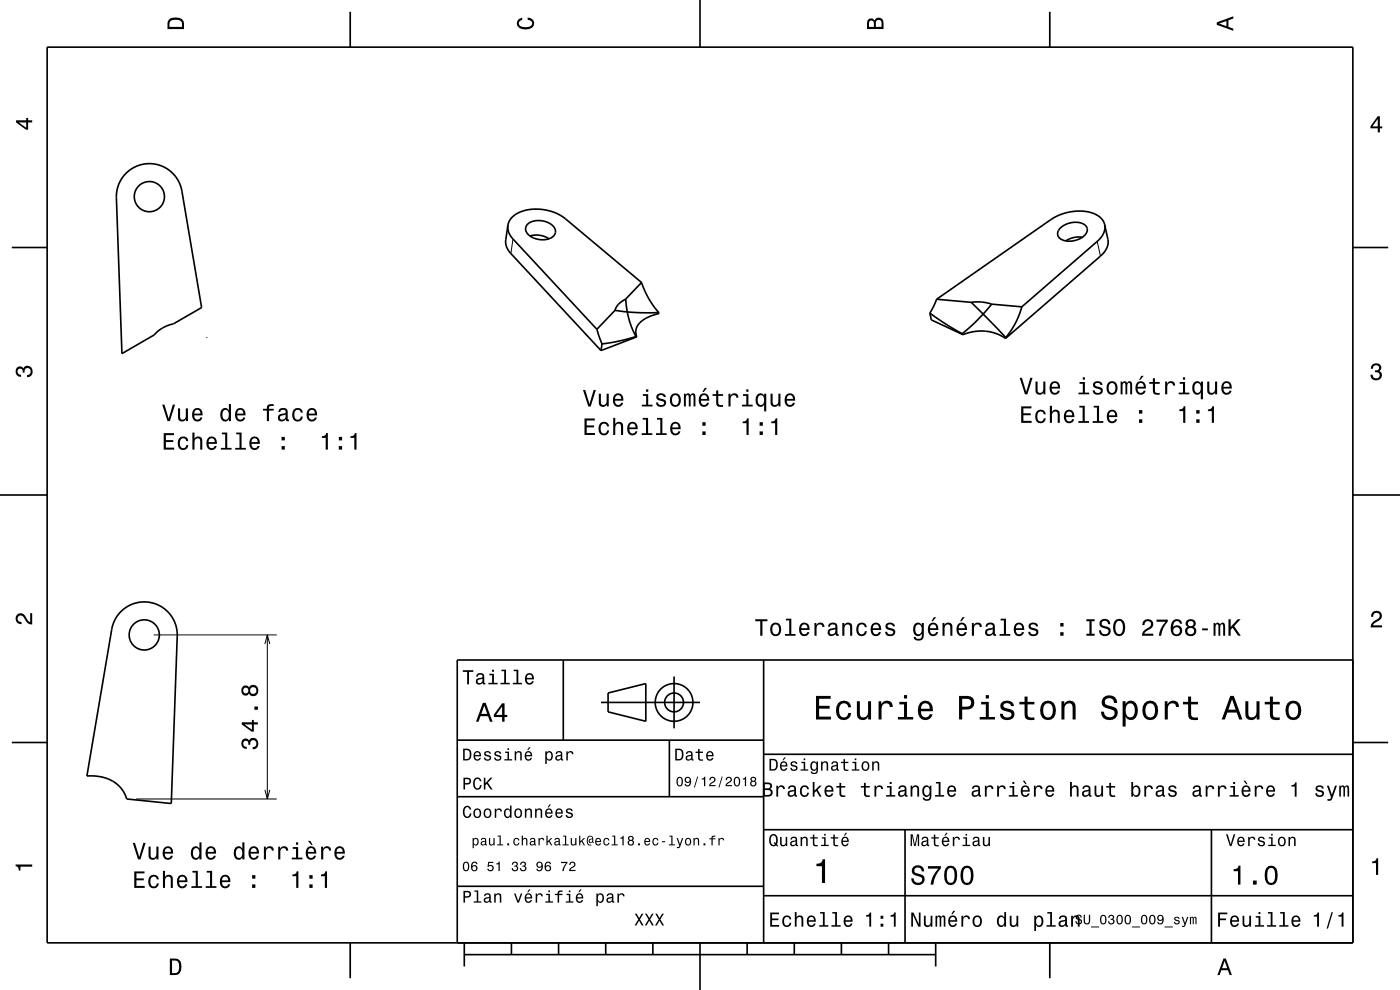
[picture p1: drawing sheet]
<svg xmlns="http://www.w3.org/2000/svg" width="297mm" height="210mm" viewBox="0 0 297 210" stroke-linecap="round" stroke-linejoin="round" font-family="sans-serif">
<path d="M108.8 50.7l-.4 3.1M232.8 51.2l.7 3.1M32.6 134.7h26.1M56.2 136.6l.5-1.9 .5 1.9M56.7 134.7v34.8M28.9 169.5h29.8M56.2 167.5l.5 2 .5-2" fill="none" stroke="#000" stroke-width=".21"/>
<g fill="none" stroke="#000" stroke-width=".35">
<path d="M10 10h277v190h-277zM74.3 2.5v7.5M148.5 0v10M222.7 2.5v7.5M26.6 36.9a7 7 0 0 1 7.1-1.9 7 7 0 0 1 4.9 5.5l4.2 24.7-6 3.5-.9 .2a7 7 0 0 0-3.2 2.1l-6.8 4-1.2-33a7 7 0 0 1 1.9-5.1zM2.5 52.5h7.5M107.7 47.8l-.4 3.1a3.5 3.5 0 0 0 1.1 2.9l19.1 20.6M107.7 47.8a3.5 3.5 0 0 0 1.1 2.9l17.8 19.2M107.7 47.8a4.8 4.8 0 0 1 4.6-3.3 10.3 10.3 0 0 1 7.7 1.9l16.1 13.5M111.9 47.6a4.1 4.1 0 0 1 5.9 1.1 1.77 1.77 0 0 1-1.8 2.1 3.9 3.9 0 0 1-4.5-2l.1-.6zM112.4 50.1a4.7 4.7 0 0 1 4.1 .6M136.1 59.9l1.5 3.4 2.2 3"/>
<path d="M136.1 59.9l-3.4 3.5M224.9 48.4a4.3 4.3 0 0 1 5.5-.5 1.67 1.67 0 0 1-.9 2.5 4 4 0 0 1-4.9-.1l-.2-.9zM229.6 50.3a5 5 0 0 0-3.5 .8M234.4 47.7l.6 3.1a3.8 3.8 0 0 1-1.5 3.5l-20.2 17.5M234.4 47.7a4.5 4.5 0 0 0-4.4-2.9 11.1 11.1 0 0 0-7.1 1.8l-24.2 16.9M234.4 47.7a3.8 3.8 0 0 1-1.6 3.5l-16 13.9M287 52.5h7.5M43.8 71.5l.1 .1M126.6 69.9l1.1 3M127.7 72.9l-.2 1.5M130.5 65.8l2.6 .4M130.5 65.8l-3.9 4.1"/>
<path d="M132.7 63.4l-1.4 1.1-.5 .6-.3 .7M132.7 63.4l.4 2.8M133.1 66.2l.7 2.7 1.1 2.5M133.1 66.2l3 .1h3.7M134.9 71.4l-3.7 1-3.5 .5M134.9 71.4l.2 .1M135.1 71.5l-7.6 2.9M139.8 66.3v.2l-2.9 1.1-1.3 1-.7 1.3v.8l.2 .8M197.3 66.4l3.4 2.4 3.4 2M197.3 66.4l.3 1.5 6.7 3.1M198.7 63.5l-1.4 2.9M198.7 63.5l7.3 .6"/>
<path d="M204.1 70.8l.2 .2M204.3 71a9.4 9.4 0 0 1 9 .8M206 64.1a9.4 9.4 0 0 1 4.4 .4M206 64.1l2.6 2.5M208.6 66.6l-2.6 2.6-1.9 1.6M208.6 66.6l4.8 5M210.4 64.5l-1.8 2.1M210.4 64.5l6.4 .6M213.4 71.6l-.1 .2M216.8 65.1l-1.4 3.5-2 3M0 105h10M287 105h10"/>
<path d="M25.7 129.7a7 7 0 0 1 7.7-1.4 7 7 0 0 1 4.2 6.6l-1.3 35.5-9.4-.9-.5-1.2-.7-1.1-.7-.7-1.1-.8-2.4-.9-1.4-.2h-1.7l5.3-31.1a7 7 0 0 1 2-3.8zM119.5 140v17M162 140v60M287 140h-190v60M2.5 157.5h7.5M97 157h65M127.5 149h21M129 147l8-2v8l-8-2zM142 157v12M143 143.5v11M287 157.5h7.5M97 169h65"/>
<path d="M162 176h125M162 160h125M192 176v24M257 176v24M97 188h65M162 190h125M74.3 200v7.5M98.5 202.5h100M98.5 200v5M108.5 200v2.5M118.5 200v2.5M128.5 200v2.5"/>
<path d="M138.5 200v2.5M148.5 200v10M158.5 200v2.5M168.5 200v2.5M178.5 200v2.5M188.5 200v2.5M198.5 200v5M222.7 200v7.5"/>
<circle cx="31.7" cy="41.7" r="3.2"/>
<circle cx="30.6" cy="134.7" r="3.2"/>
<circle cx="143" cy="149" r="2"/>
<circle cx="143" cy="149" r="4"/>
</g>
<g fill="#000">
<path d="M36 4a2.18 2.18 0 0 0-.5 2.2h3.5v-1.2a1.43 1.43 0 0 0-1.7-1.3zM36.3 4.4a2.15 2.15 0 0 1 2.2 .3l.1 1h-2.6v-1z" fill-rule="evenodd"/>
<path d="M109.9 4.2l.9-.4v.4a.7 .7 0 0 0-.7 .5 .7 .7 0 0 0 .3 .8 1.7 1.7 0 0 0 2.5-.5 .9 .9 0 0 0-1-.8v-.5a1.24 1.24 0 0 1 1.4 1.1 1.24 1.24 0 0 1-1 1.4 2.22 2.22 0 0 1-2.5-.7l-.2-.5z" fill-rule="evenodd"/>
<path d="M184.2 4.2l-.3 .7v1.3h3.5v-1.3a.98 .98 0 0 0-.7-1.1 .98 .98 0 0 0-1.2 .6 .84 .84 0 0 0-1.3-.2zM184.5 4.5a.54 .54 0 0 1 .6-.1 .54 .54 0 0 1 .3 .6v.7h-1zM185.9 4.4a.62 .62 0 0 1 .8-.1 .62 .62 0 0 1 .3 .6v.8h-1.2z" fill-rule="evenodd"/>
<path d="M258.1 4.7v.6l3.5 1.2v-.4l-1-.4v-1.4l1-.4v-.4zM258.6 5l1.6-.5v1z" fill-rule="evenodd"/>
<path d="M3.4 25.5v.5l2.1 1.5h.5v-1.5h.8v-.5h-.8v-.5h-.4v.5zM4 26h1.6v1.1z" fill-rule="evenodd"/>
<path d="M292.3 24.7l-1.6 2.1v.4h1.6v.9h.4v-.9h.5v-.4h-.5v-2.1zM292.3 25.2v1.6h-1.1z" fill-rule="evenodd"/>
<path d="M291.1 77.4a1.08 1.08 0 0 1 1.4-.2 1.08 1.08 0 0 1 .4 1.2l-.3 .3a1.06 1.06 0 0 1 .5 1.3 1.06 1.06 0 0 1-1.2 .7 1.1 1.1 0 0 1-1.2-1.2h.5a.71 .71 0 0 0 1 .8 .71 .71 0 0 0 .1-1.3h-.6v-.4a.61 .61 0 0 0 .8-.3 .61 .61 0 0 0-.2-.8 .61 .61 0 0 0-.9 .2l-.1 .5h-.5z" fill-rule="evenodd"/>
<path d="M3.6 78a.86 .86 0 0 1 1.4 .2 1.06 1.06 0 0 1 1.2-.6 1.06 1.06 0 0 1 .7 1.2 1.1 1.1 0 0 1-1.2 1.2v-.4a.71 .71 0 0 0 .8-1 .71 .71 0 0 0-1.3-.1v.6h-.4a.61 .61 0 0 0-.3-.8 .61 .61 0 0 0-.8 .2 .61 .61 0 0 0 .2 .8l.6 .2v.4a1.15 1.15 0 0 1-1.2-.6 1.15 1.15 0 0 1 .3-1.3z" fill-rule="evenodd"/>
<path d="M34.7 91.9v3.5h2.2v-.4h-1.7v-1.2h1.6v-.4h-1.6v-1.1h1.7v-.4zM38 93a1.53 1.53 0 0 0 .8 2.5 1.06 1.06 0 0 0 1.1-1.1h-.4a.67 .67 0 0 1-.6 .7 .67 .67 0 0 1-.7-.6 1.12 1.12 0 0 1 .7-1.5 .59 .59 0 0 1 .6 .6h.4a1.09 1.09 0 0 0-.7-1 1.09 1.09 0 0 0-1.2 .4zM40.8 91.8v3.6h.5v-1.6a.63 .63 0 0 1 .4-.8 .63 .63 0 0 1 .7 .4l.1 2h.4v-1.8a.88 .88 0 0 0-.6-1 .88 .88 0 0 0-1 .5v-1.3zM44.1 93a1.55 1.55 0 0 0 .8 2.5 1.07 1.07 0 0 0 1.1-.9h-.5l-.2 .4-.4 .1a.76 .76 0 0 1-.7-.9h1.8a1.17 1.17 0 0 0-.5-1.4 1.17 1.17 0 0 0-1.4 .2zM44.4 93.2a.66 .66 0 0 1 .8-.2 .66 .66 0 0 1 .4 .8h-1.4zM47.1 91.8v.3h.7v2.9h-.9v.4h2.2v-.4h-.9v-3.2zM50.1 91.8v.3h.7v2.9h-.9v.4h2.3v-.4h-.9v-3.2zM53.2 93a1.54 1.54 0 0 0 .8 2.5 1.07 1.07 0 0 0 1.1-.9h-.5l-.2 .4-.4 .1a.76 .76 0 0 1-.7-.9h1.8a1.17 1.17 0 0 0-.5-1.4 1.17 1.17 0 0 0-1.4 .2zM53.5 93.2a.66 .66 0 0 1 .8-.2 .66 .66 0 0 1 .4 .8h-1.4zM59.7 94.6v.8h.7v-.8zM59.7 92.7v.7h.7v-.7z" fill-rule="evenodd"/>
<path d="M34.4 85.8l1.1 3.5h.5l1.1-3.5h-.4l-.9 3-.9-3zM37.8 86.6v1.8a.89 .89 0 0 0 .6 1 .89 .89 0 0 0 1-.5v.4h.5v-2.7h-.5v1.6a.64 .64 0 0 1-.4 .8 .64 .64 0 0 1-.8-.3v-2.1zM41 86.9a1.54 1.54 0 0 0 .8 2.5 1.05 1.05 0 0 0 1.1-.8h-.4l-.2 .3-.4 .1a.76 .76 0 0 1-.7-.9h1.8a1.16 1.16 0 0 0-.5-1.4 1.16 1.16 0 0 0-1.5 .2zM41.4 87.1a.66 .66 0 0 1 .8-.1 .66 .66 0 0 1 .3 .7h-1.3zM47 86.9a1.57 1.57 0 0 0 .8 2.5l.4-.1 .4-.4v.4h.4v-3.6h-.4v1.3a.89 .89 0 0 0-1.6-.1zM47.4 87.2a.62 .62 0 0 1 .6-.3 .62 .62 0 0 1 .5 .6 1.12 1.12 0 0 1-.6 1.5 1.19 1.19 0 0 1-.5-1.8zM50.2 86.9a1.54 1.54 0 0 0 .8 2.5 1.06 1.06 0 0 0 1-.8h-.4l-.2 .3-.4 .1a.76 .76 0 0 1-.7-.9h1.8a1.16 1.16 0 0 0-.5-1.4 1.16 1.16 0 0 0-1.4 .2zM50.5 87.1a.66 .66 0 0 1 .8-.1 .66 .66 0 0 1 .3 .7h-1.3zM55.8 86.7v.4h.8v2.2h.5v-2.2h1v-.4h-1v-.4l.3-.2h.7v-.4a1.04 1.04 0 0 0-1.5 .8v.2zM59.3 86.8l-.2 .6h.4a.55 .55 0 0 1 .6-.5 .55 .55 0 0 1 .4 .8h-.2a1 1 0 0 0-1 .2 1 1 0 0 0-.3 1.1 .93 .93 0 0 0 1.6 0l.1 .3h.6v-.3l-.2-.1-.1-1.6a1.02 1.02 0 0 0-.6-.8 1.02 1.02 0 0 0-1.1 .3zM59.5 88.3l1.1-.3a.77 .77 0 0 1-.2 .8 .77 .77 0 0 1-.9 .1l-.1-.3zM62.3 86.9a1.52 1.52 0 0 0 .8 2.5 1.05 1.05 0 0 0 1.1-1h-.4a.67 .67 0 0 1-.6 .6 .67 .67 0 0 1-.7-.6 1.11 1.11 0 0 1 .6-1.5 .59 .59 0 0 1 .7 .6h.4a1.09 1.09 0 0 0-.7-.9 1.09 1.09 0 0 0-1.2 .3zM65.3 86.9a1.54 1.54 0 0 0 .8 2.5 1.06 1.06 0 0 0 1.1-.8h-.4l-.2 .3-.4 .1a.76 .76 0 0 1-.7-.9h1.8a1.16 1.16 0 0 0-.5-1.4 1.16 1.16 0 0 0-1.5 .2zM65.7 87.1a.66 .66 0 0 1 .8-.1 .66 .66 0 0 1 .3 .7h-1.3z" fill-rule="evenodd"/>
<path d="M68.3 92.5v.4h.8v2.5h.5v-3.5h-.4a.78 .78 0 0 1-.9 .6zM71.9 94.6v.8h.7v-.8zM71.9 92.7v.7h.7v-.7zM74.3 92.5v.4h.9v2.5h.4v-3.5h-.3a.77 .77 0 0 1-1 .6z" fill-rule="evenodd"/>
<path d="M124 88.8v3.5h2.2v-.5h-1.7v-1.1h1.5v-.5h-1.5v-1h1.7v-.4zM127.3 89.8a1.53 1.53 0 0 0 .8 2.6 1.07 1.07 0 0 0 1.1-1.1h-.4a.67 .67 0 0 1-.6 .7 .67 .67 0 0 1-.7-.6 1.11 1.11 0 0 1 .6-1.5 .6 .6 0 0 1 .7 .6h.4a1.09 1.09 0 0 0-.7-1 1.09 1.09 0 0 0-1.2 .3zM130.1 88.6v3.7h.4v-1.6a.63 .63 0 0 1 .6-.8 .63 .63 0 0 1 .6 .7v1.7h.5v-1.8a.88 .88 0 0 0-.6-1 .88 .88 0 0 0-1.1 .5v-1.4zM133.4 89.8a1.54 1.54 0 0 0 .8 2.6 1.06 1.06 0 0 0 1-.9h-.4l-.2 .3-.4 .2a.76 .76 0 0 1-.7-1h1.8a1.17 1.17 0 0 0-.5-1.3 1.17 1.17 0 0 0-1.4 .1zM133.7 90.1a.66 .66 0 0 1 .8-.2 .66 .66 0 0 1 .3 .8h-1.3zM136.3 88.6v.4h.7v2.9h-.9v.4h2.3v-.4h-.9v-3.3zM139.4 88.6v.4h.7v2.9h-.9v.4h2.2v-.4h-.9v-3.3zM142.5 89.8a1.54 1.54 0 0 0 .8 2.6 1.06 1.06 0 0 0 1-.9h-.4l-.2 .3-.4 .2a.76 .76 0 0 1-.7-1h1.8a1.16 1.16 0 0 0-.5-1.3 1.16 1.16 0 0 0-1.4 .1zM142.8 90.1a.66 .66 0 0 1 .8-.2 .66 .66 0 0 1 .3 .8h-1.3zM149 91.5v.8h.7v-.8zM149 89.6v.7h.7v-.7z" fill-rule="evenodd"/>
<path d="M123.7 82.7l1.1 3.5h.5l1.1-3.5h-.5l-.8 3-.9-3zM127 83.5v1.8a.89 .89 0 0 0 .7 1 .89 .89 0 0 0 1-.5v.4h.4v-2.7h-.4v1.6a.65 .65 0 0 1-.4 .7 .65 .65 0 0 1-.8-.3v-2zM130.3 83.8a1.55 1.55 0 0 0 .8 2.5 1.06 1.06 0 0 0 1.1-.9h-.4l-.3 .4-.3 .1a.76 .76 0 0 1-.7-.9h1.7a1.17 1.17 0 0 0-.4-1.4 1.17 1.17 0 0 0-1.5 .2zM130.7 84a.66 .66 0 0 1 .8-.1 .66 .66 0 0 1 .3 .7h-1.3zM136.4 83.6v.4h.7v1.8h-.9v.4h2.2v-.4h-.9v-2.2zM137.1 82.6v.5h.4v-.5zM139.5 83.6a.75 .75 0 0 0-.2 .9 .75 .75 0 0 0 .7 .5l.9 .3a.63 .63 0 0 1-.6 .7 .63 .63 0 0 1-.7-.6h-.4a1.07 1.07 0 0 0 1.2 .9 1.07 1.07 0 0 0 .9-1.2l-.4-.4-1.1-.3a.54 .54 0 0 1 .4-.7 .54 .54 0 0 1 .6 .5h.5a1.03 1.03 0 0 0-.7-.8 1.03 1.03 0 0 0-1.1 .2zM142.4 83.8a1.53 1.53 0 0 0 .9 2.5 1.48 1.48 0 0 0 1.1-1.4 1.48 1.48 0 0 0-1.1-1.5l-.5 .1zM142.7 84.1a.67 .67 0 0 1 .8-.3 .67 .67 0 0 1 .4 .6 1.11 1.11 0 0 1-.6 1.5 1.17 1.17 0 0 1-.6-1.8zM145.1 83.5v2.7h.4v-1.8l.2-.6h.3l.1 .3v2.1h.4v-2.1l.4-.3 .2 .1v.4v1.9h.4v-1.9a.69 .69 0 0 0-.5-.9l-.5 .4-.2-.3-.3-.1-.5 .4v-.3zM149.5 82.3l-.5 .8h.3l.7-.8zM148.5 83.8a1.54 1.54 0 0 0 .8 2.5 1.06 1.06 0 0 0 1.1-.9h-.4l-.2 .4-.4 .1a.76 .76 0 0 1-.7-.9h1.8a1.17 1.17 0 0 0-.5-1.4 1.17 1.17 0 0 0-1.5 .2zM148.9 84a.66 .66 0 0 1 .8-.1 .66 .66 0 0 1 .3 .7h-1.3zM151.9 82.8v.8h-.7v.4h.7l.1 1.8a1.05 1.05 0 0 0 1.4 .5v-.4a.68 .68 0 0 1-1-.3v-1.6h1v-.4h-1v-.8zM154.5 83.5v2.7h.5v-1.5a.66 .66 0 0 1 .3-.8 .66 .66 0 0 1 .9 .2v.3h.5a.89 .89 0 0 0-.7-1 .89 .89 0 0 0-1.1 .6v-.5zM157.6 83.6v.4h.7v1.8h-.9v.4h2.3v-.4h-.9v-2.2zM158.3 82.6v.5h.5v-.5zM160.6 83.8a1.58 1.58 0 0 0 .7 2.5l.5-.1 .3-.4v1.5h.5v-3.8h-.5v.4l-.1-.2a.88 .88 0 0 0-1.4 .1zM160.9 84.1a.62 .62 0 0 1 .7-.3 .62 .62 0 0 1 .5 .6 1.12 1.12 0 0 1-.7 1.5 1.19 1.19 0 0 1-.5-1.8zM163.5 83.5v1.8a.89 .89 0 0 0 .6 1 .89 .89 0 0 0 1-.5v.4h.5v-2.7h-.5v1.6a.64 .64 0 0 1-.4 .7 .64 .64 0 0 1-.8-.3v-2zM166.8 83.8a1.54 1.54 0 0 0 .7 2.5 1.05 1.05 0 0 0 1.1-.9h-.4l-.2 .4-.4 .1a.76 .76 0 0 1-.7-.9h1.8a1.16 1.16 0 0 0-.5-1.4 1.16 1.16 0 0 0-1.4 .2zM167.1 84a.66 .66 0 0 1 .8-.1 .66 .66 0 0 1 .3 .7h-1.3z" fill-rule="evenodd"/>
<path d="M157.5 89.4v.4h.9v2.5h.4v-3.6h-.3a.77 .77 0 0 1-1 .7zM161.1 91.5v.8h.7v-.8zM161.1 89.6v.7h.7v-.7zM163.6 89.4v.4h.8v2.5h.5v-3.6h-.4a.77 .77 0 0 1-.9 .7z" fill-rule="evenodd"/>
<path d="M216.6 86.2v3.5h2.3v-.4h-1.8v-1.2h1.6v-.4h-1.6v-1.1h1.7v-.4zM219.9 87.3a1.53 1.53 0 0 0 .9 2.5 1.05 1.05 0 0 0 1.1-1.1h-.5a.67 .67 0 0 1-.6 .7 .67 .67 0 0 1-.7-.6 1.12 1.12 0 0 1 .7-1.5 .6 .6 0 0 1 .6 .6h.5a1.09 1.09 0 0 0-.8-1 1.09 1.09 0 0 0-1.2 .4zM222.7 86.1v3.6h.5v-1.6a.63 .63 0 0 1 .4-.7 .63 .63 0 0 1 .8 .3v2h.4v-1.8a.88 .88 0 0 0-.6-1 .88 .88 0 0 0-1 .5v-1.3zM226 87.3a1.54 1.54 0 0 0 .8 2.5 1.06 1.06 0 0 0 1.1-.9h-.5l-.2 .4-.4 .1a.75 .75 0 0 1-.7-.9h1.8a1.17 1.17 0 0 0-.5-1.4 1.17 1.17 0 0 0-1.4 .2zM226.3 87.5a.66 .66 0 0 1 .8-.1 .66 .66 0 0 1 .4 .7h-1.4zM229 86.1v.3h.7v2.9h-.9v.4h2.2v-.4h-.9v-3.2zM232 86.1v.3h.7v2.9h-.9v.4h2.3v-.4h-.9v-3.2zM235.1 87.3a1.54 1.54 0 0 0 .8 2.5 1.06 1.06 0 0 0 1.1-.9h-.5l-.2 .4-.3 .1a.75 .75 0 0 1-.7-.9h1.7a1.17 1.17 0 0 0-.5-1.4 1.17 1.17 0 0 0-1.4 .2zM235.4 87.5a.66 .66 0 0 1 .8-.1 .66 .66 0 0 1 .4 .7h-1.3zM241.6 88.9v.8h.7v-.8zM241.6 87v.7h.7v-.7z" fill-rule="evenodd"/>
<path d="M216.3 80.1l1.1 3.6h.5l1.2-3.6h-.5l-.9 3-.9-3zM219.7 80.9v1.8a.89 .89 0 0 0 .6 1 .89 .89 0 0 0 1.1-.5v.5h.4v-2.8h-.5v1.6a.64 .64 0 0 1-.4 .8 .64 .64 0 0 1-.8-.3v-2.1zM223 81.2a1.54 1.54 0 0 0 .8 2.5 1.05 1.05 0 0 0 1-.8h-.4l-.2 .3-.4 .1a.76 .76 0 0 1-.7-.9h1.8a1.16 1.16 0 0 0-.5-1.3 1.16 1.16 0 0 0-1.4 .1zM223.3 81.4a.66 .66 0 0 1 .8-.1 .66 .66 0 0 1 .3 .8h-1.3zM229 81v.4h.7v1.9h-.9v.4h2.3v-.4h-.9v-2.3zM229.7 80v.5h.5v-.5zM232.1 81.1a.76 .76 0 0 0-.2 .8 .76 .76 0 0 0 .7 .5l.9 .4a.63 .63 0 0 1-.6 .6 .63 .63 0 0 1-.7-.6h-.4a1.07 1.07 0 0 0 1.2 .9 1.07 1.07 0 0 0 .9-1.2l-.4-.3-1.1-.3a.54 .54 0 0 1 .4-.7 .54 .54 0 0 1 .7 .5h.4a1.03 1.03 0 0 0-.7-.9 1.03 1.03 0 0 0-1.1 .3zM235 81.2a1.53 1.53 0 0 0 .9 2.5 1.48 1.48 0 0 0 1.2-1.4 1.48 1.48 0 0 0-1.2-1.5l-.5 .1zM235.4 81.5a.67 .67 0 0 1 .7-.2 .67 .67 0 0 1 .5 .5 1.11 1.11 0 0 1-.7 1.6 1.17 1.17 0 0 1-.5-1.9zM237.7 80.9v2.8h.4v-1.9l.3-.5h.2l.1 .2 .1 2.2h.3l.1-2.1 .3-.4 .2 .2 .1 .3v2h.4v-1.9a.69 .69 0 0 0-.6-1l-.5 .4-.2-.2-.3-.2-.5 .4v-.3zM242.1 79.7l-.5 .9h.3l.7-.9zM241.2 81.2a1.54 1.54 0 0 0 .8 2.5 1.06 1.06 0 0 0 1.1-.8h-.5l-.2 .3-.4 .1a.76 .76 0 0 1-.7-.9h1.8a1.17 1.17 0 0 0-.5-1.3 1.17 1.17 0 0 0-1.4 .1zM241.5 81.4a.66 .66 0 0 1 .8-.1 .66 .66 0 0 1 .3 .8h-1.3zM244.6 80.2v.8h-.8v.4h.8v1.8a1.04 1.04 0 0 0 1.4 .5v-.4a.68 .68 0 0 1-1-.3v-1.6h1v-.4h-1v-.8zM247.2 80.9v2.8h.4v-1.6a.66 .66 0 0 1 .4-.8 .66 .66 0 0 1 .8 .3v.2h.5a.89 .89 0 0 0-.7-.9 .89 .89 0 0 0-1 .5v-.5zM250.3 81v.4h.7v1.9h-.9v.4h2.2v-.4h-.9v-2.3zM250.9 80v.5h.5v-.5zM253.2 81.2a1.57 1.57 0 0 0 .8 2.5l.4-.1 .3-.4v1.5h.5v-3.8h-.5v.5l-.1-.3a.87 .87 0 0 0-1.4 .1zM253.6 81.5a.62 .62 0 0 1 .6-.2 .62 .62 0 0 1 .5 .5 1.11 1.11 0 0 1-.7 1.5 1.19 1.19 0 0 1-.4-1.8zM256.1 80.9v1.8a.89 .89 0 0 0 .6 1 .89 .89 0 0 0 1.1-.5v.5h.4v-2.8h-.4v1.6a.65 .65 0 0 1-.4 .8 .65 .65 0 0 1-.8-.3l-.1-2.1zM259.4 81.2a1.54 1.54 0 0 0 .8 2.5 1.06 1.06 0 0 0 1.1-.8h-.5l-.2 .3-.4 .1a.76 .76 0 0 1-.7-.9h1.8a1.17 1.17 0 0 0-.5-1.3 1.17 1.17 0 0 0-1.4 .1zM259.7 81.4a.66 .66 0 0 1 .8-.1 .66 .66 0 0 1 .4 .8h-1.4z" fill-rule="evenodd"/>
<path d="M250.2 86.8v.4h.8v2.5h.5v-3.5h-.4a.77 .77 0 0 1-.9 .6zM253.8 88.9v.8h.7v-.8zM253.8 87v.7h.7v-.7zM256.3 86.8v.4h.8v2.5h.4v-3.5h-.3a.77 .77 0 0 1-.9 .6z" fill-rule="evenodd"/>
<path d="M3.6 130.4a1.22 1.22 0 0 1 2 .7l.4 .6 .4 .3v-1.9h.4v2.4a1.8 1.8 0 0 1-1.7-1.4 .71 .71 0 0 0-.9-.5 .71 .71 0 0 0-.5 .8 .71 .71 0 0 0 .9 .5v.5a1.18 1.18 0 0 1-1.2-.7 1.18 1.18 0 0 1 .2-1.3z" fill-rule="evenodd"/>
<path d="M160.2 131.4v.4h1.1v3.1h.4v-3.1h1.1v-.4zM163.7 132.4a1.53 1.53 0 0 0 .9 2.6 1.48 1.48 0 0 0 1.1-1.5 1.48 1.48 0 0 0-1.1-1.4l-.5 .1zM164 132.7a.67 .67 0 0 1 .7-.2 .67 .67 0 0 1 .5 .5 1.11 1.11 0 0 1-.6 1.6 1.17 1.17 0 0 1-.6-1.9zM166.7 131.2v.4h.7v2.9h-.9v.4h2.3v-.4h-.9v-3.3zM169.8 132.4a1.55 1.55 0 0 0 .8 2.6 1.07 1.07 0 0 0 1.1-.9h-.4l-.3 .3-.3 .2a.76 .76 0 0 1-.7-1h1.7a1.17 1.17 0 0 0-.4-1.3 1.17 1.17 0 0 0-1.5 .1zM170.2 132.7a.66 .66 0 0 1 .8-.2 .66 .66 0 0 1 .3 .8h-1.3zM172.8 132.2v2.7h.4v-1.6a.66 .66 0 0 1 .4-.8 .66 .66 0 0 1 .8 .3l.1 .2h.4a.89 .89 0 0 0-.7-.9 .89 .89 0 0 0-1 .5v-.4zM175.9 132.3l-.2 .6h.4a.55 .55 0 0 1 .7-.5 .55 .55 0 0 1 .3 .8h-.2a1 1 0 0 0-1 .2 1 1 0 0 0-.3 1.1 .93 .93 0 0 0 1.7 0l.1 .3 .5 .1v-.4h-.2v-1.6a1.02 1.02 0 0 0-.7-.8 1.02 1.02 0 0 0-1.1 .2zM176.1 133.8l1.1-.3a.77 .77 0 0 1-.2 .9 .77 .77 0 0 1-.9 0l-.1-.3zM178.7 132.2v2.7h.4v-1.6a.63 .63 0 0 1 .6-.9 .63 .63 0 0 1 .7 .8v1.7h.4v-1.8a.89 .89 0 0 0-.6-1 .89 .89 0 0 0-1.1 .5v-.4zM182 132.4a1.53 1.53 0 0 0 .8 2.6 1.07 1.07 0 0 0 1.1-1.1h-.4a.67 .67 0 0 1-.7 .7 .67 .67 0 0 1-.7-.6 1.11 1.11 0 0 1 .7-1.6 .59 .59 0 0 1 .7 .6h.4a1.09 1.09 0 0 0-.8-.9 1.09 1.09 0 0 0-1.1 .3zM185 132.4a1.55 1.55 0 0 0 .8 2.6 1.07 1.07 0 0 0 1.1-.9h-.5l-.2 .3-.4 .2a.76 .76 0 0 1-.6-1h1.7a1.17 1.17 0 0 0-.5-1.3 1.17 1.17 0 0 0-1.4 .1zM185.3 132.7a.66 .66 0 0 1 .8-.2 .66 .66 0 0 1 .4 .8h-1.3zM188.1 132.3a.75 .75 0 0 0-.2 .8 .75 .75 0 0 0 .7 .5l.9 .4a.63 .63 0 0 1-.6 .6 .63 .63 0 0 1-.7-.6h-.4a1.07 1.07 0 0 0 1.2 .9 1.07 1.07 0 0 0 .9-1.2l-.4-.3-1.1-.3a.53 .53 0 0 1 .4-.7 .53 .53 0 0 1 .6 .5h.5a1.03 1.03 0 0 0-.7-.9 1.03 1.03 0 0 0-1.1 .3zM194 132.4a1.58 1.58 0 0 0 .8 2.6l.4-.2 .4-.4a.73 .73 0 0 1-.4 1 .73 .73 0 0 1-.9-.3h-.5a1.1 1.1 0 0 0 1.3 .8 1.1 1.1 0 0 0 .9-1.2v-2.5h-.4v.4l-.4-.4a.9 .9 0 0 0-1.2 .2zM194.3 132.7a.63 .63 0 0 1 .7-.2 .63 .63 0 0 1 .5 .6 1.11 1.11 0 0 1-.7 1.5 1.19 1.19 0 0 1-.5-1.9zM198.1 130.9l-.5 .9h.3l.7-.9zM197.1 132.4a1.54 1.54 0 0 0 .8 2.6 1.06 1.06 0 0 0 1.1-.9h-.4l-.2 .3-.4 .2a.76 .76 0 0 1-.7-1h1.8a1.16 1.16 0 0 0-.5-1.3 1.16 1.16 0 0 0-1.5 .1zM197.5 132.7a.66 .66 0 0 1 .8-.2 .66 .66 0 0 1 .3 .8h-1.3zM199.9 132.2v2.7h.5v-1.6a.63 .63 0 0 1 .5-.9 .63 .63 0 0 1 .7 .8v1.7h.4v-1.8a.89 .89 0 0 0-.6-1 .89 .89 0 0 0-1 .5v-.4zM204.2 130.9l-.5 .9h.3l.7-.9zM203.2 132.4a1.54 1.54 0 0 0 .8 2.6 1.07 1.07 0 0 0 1.1-.9h-.4l-.3 .3-.3 .2a.76 .76 0 0 1-.7-1h1.7a1.16 1.16 0 0 0-.4-1.3 1.16 1.16 0 0 0-1.5 .1zM203.6 132.7a.66 .66 0 0 1 .8-.2 .66 .66 0 0 1 .3 .8h-1.3zM206.2 132.2v2.7h.4v-1.6a.66 .66 0 0 1 .4-.8 .66 .66 0 0 1 .8 .3v.2h.5a.89 .89 0 0 0-.7-.9 .89 .89 0 0 0-1 .5v-.4zM209.3 132.3l-.2 .6h.4a.55 .55 0 0 1 .6-.5 .55 .55 0 0 1 .4 .8h-.2a1 1 0 0 0-1 .2 1 1 0 0 0-.3 1.1 .93 .93 0 0 0 1.7 0l.1 .3 .5 .1v-.4h-.2v-1.6a1.02 1.02 0 0 0-.7-.8 1.02 1.02 0 0 0-1.1 .2zM209.5 133.8l1.1-.3a.77 .77 0 0 1-.2 .9 .77 .77 0 0 1-.9 0zM212.3 131.2v.4h.7v2.9h-.9v.4h2.2v-.4h-.9v-3.3zM215.4 132.4a1.55 1.55 0 0 0 .8 2.6 1.07 1.07 0 0 0 1-.9h-.4l-.2 .3-.4 .2a.76 .76 0 0 1-.7-1h1.8a1.17 1.17 0 0 0-.5-1.3 1.17 1.17 0 0 0-1.4 .1zM215.7 132.7a.66 .66 0 0 1 .8-.2 .66 .66 0 0 1 .3 .8h-1.3zM218.4 132.3a.75 .75 0 0 0-.2 .8 .75 .75 0 0 0 .7 .5l.9 .4a.63 .63 0 0 1-.6 .6 .63 .63 0 0 1-.6-.6h-.5a1.07 1.07 0 0 0 1.2 .9 1.07 1.07 0 0 0 .9-1.2l-.4-.3-1.1-.3a.54 .54 0 0 1 .5-.7 .54 .54 0 0 1 .6 .5h.4a1.03 1.03 0 0 0-.7-.9 1.03 1.03 0 0 0-1.1 .3zM224.9 134.1v.8h.7v-.8zM224.9 132.2v.7h.7v-.7zM230.5 131.4v.4h.6v2.6h-.6v.5h1.7v-.5h-.6v-2.6h.6v-.4zM233.5 131.6a.97 .97 0 0 0-.2 1 .97 .97 0 0 0 .9 .6 .77 .77 0 0 1 .9 1 .83 .83 0 0 1-.9 .3 .83 .83 0 0 1-.6-.8h-.5a1.21 1.21 0 0 0 1.5 1.3 1.21 1.21 0 0 0 .8-1.8l-.9-.3a.71 .71 0 0 1-.8-.7 .7 .7 0 0 1 .8-.5 .7 .7 0 0 1 .6 .7h.4a1.17 1.17 0 0 0-.7-1.1 1.17 1.17 0 0 0-1.3 .3zM236.5 131.7a2.52 2.52 0 0 0 .4 3.1 1.21 1.21 0 0 0 1.7-.9 1.93 1.93 0 0 0-.9-2.6l-.8 .1zM237.1 131.8l.3-.1a1.7 1.7 0 0 1 .3 2.7l-.3 .1a1.13 1.13 0 0 1-.8-1.4l.1-.6zM242.7 131.7l-.4 .9h.5a.7 .7 0 0 1 .5-.8 .7 .7 0 0 1 .9 .5 .7 .7 0 0 1-.5 .8 1.8 1.8 0 0 0-1.4 1.8h2.4v-.5h-1.9a2.23 2.23 0 0 1 1.4-1.1 1.13 1.13 0 0 0 .1-1.7 1.13 1.13 0 0 0-1.6 .1zM245.3 131.4v.5h2a5.1 5.1 0 0 0-1.5 3h.5a5.2 5.2 0 0 1 1.4-3v-.5zM248.9 131.6a2.39 2.39 0 0 0 .2 3.3 1.16 1.16 0 0 0 1.5-.4 1.16 1.16 0 0 0-.2-1.5 1.16 1.16 0 0 0-1.6 0 1.02 1.02 0 0 1 .9-1.3 .58 .58 0 0 1 .6 .6h.5a1.11 1.11 0 0 0-.8-.9 1.11 1.11 0 0 0-1.1 .2zM248.8 133.8a.75 .75 0 0 1 1.5 0 .75 .75 0 0 1-1.5 0zM251.8 131.6a.83 .83 0 0 0 .2 1.4 1.11 1.11 0 0 0-.5 1.5 1.11 1.11 0 0 0 1.6 .4 1.03 1.03 0 0 0 .7-.9 1.03 1.03 0 0 0-.6-1 .89 .89 0 0 0 .4-1.1 .89 .89 0 0 0-1-.6zM251.9 133.9a.71 .71 0 0 1 1.4 0 .71 .71 0 0 1-1.4 0zM252 132.3a.6 .6 0 0 1 1.2 0 .6 .6 0 0 1-1.2 0zM255 133.3v.4h1.2v-.4zM257.5 132.2v2.7h.4v-1.9a.49 .49 0 0 1 .3-.6l.3 .3v2.2h.4v-2.1l.3-.4 .2 .2 .1 .4v1.9h.4v-1.9a.69 .69 0 0 0-.5-.9l-.6 .3-.2-.2-.3-.1-.5 .3v-.2zM260.6 131.4v3.5h.5v-1.3l.4-.4 1.2 1.7h.5l-1.4-2.1 1.4-1.4h-.6l-1.5 1.6v-1.6z" fill-rule="evenodd"/>
<path d="M291.2 129.9a1.18 1.18 0 0 1 1.9 .3 1.18 1.18 0 0 1-1 1.7l-.5 .3-.3 .5h1.9v.4h-2.4a1.8 1.8 0 0 1 1.4-1.8 .71 .71 0 0 0 .5-.8 .71 .71 0 0 0-.9-.5 .71 .71 0 0 0-.5 .8h-.4z" fill-rule="evenodd"/>
<path d="M51.4 156.9a1.17 1.17 0 0 0-.1 1.3 1.17 1.17 0 0 0 1 .7v-.5a.62 .62 0 0 1-.7-.3 .62 .62 0 0 1 .3-.8 .62 .62 0 0 1 .8 .2v.5h.4a.72 .72 0 0 1 .4-.9 .72 .72 0 0 1 1 .4 .72 .72 0 0 1-.6 .9l-.3 .1v.5a1.18 1.18 0 0 0 1.2-1.6 1.18 1.18 0 0 0-1.8-.6l-.2 .3a.86 .86 0 0 0-1.4-.2zM51.3 153.2v.5l2.1 1.5h.4v-1.5h.9v-.5h-.9v-.5h-.4v.5zM51.9 153.7h1.5v1.1zM54 149.9v.7h.7v-.7zM51.4 145.7a1.05 1.05 0 0 0-.2 1.3 1.05 1.05 0 0 0 1.3 .5l.3-.4a1.11 1.11 0 0 0 1.6 .4 1.11 1.11 0 0 0 .3-1.5 1.03 1.03 0 0 0-.9-.7 1.03 1.03 0 0 0-1 .5l-.1-.2a.85 .85 0 0 0-1.3 .1zM53 146.5a.71 .71 0 0 1 1.4 0 .71 .71 0 0 1-1.4 0zM51.6 146.5a.6 .6 0 0 1 1.2 0 .6 .6 0 0 1-1.2 0z" fill-rule="evenodd"/>
<path d="M98.2 158.8v2.5h.9a1.37 1.37 0 0 0 .7-2.2 1.56 1.56 0 0 0-1.6-.3zM98.6 159.1a.98 .98 0 0 1 1.1 .7 .98 .98 0 0 1-.6 1.2h-.5zM100.7 159.6a1.04 1.04 0 0 0-.2 1.2 1.04 1.04 0 0 0 1 .5l.5-.5h-.3l-.4 .3a.54 .54 0 0 1-.5-.7h1.3a.83 .83 0 0 0-.4-.9 .83 .83 0 0 0-1 .1zM100.9 159.7l.2-.1a.47 .47 0 0 1 .5 .1 .47 .47 0 0 1 .1 .5h-.9zM102.9 159.5l-.2 .1a.69 .69 0 0 0 .9 .9l.2 .1a.43 .43 0 0 1-.4 .5 .43 .43 0 0 1-.4-.4h-.3a.74 .74 0 0 0 .9 .7 .74 .74 0 0 0 .5-1l-1-.4a.38 .38 0 0 1 .3-.5 .38 .38 0 0 1 .4 .4h.3a.78 .78 0 0 0-1.2-.4zM105.1 159.5l-.2 .1a.69 .69 0 0 0 .9 .9l.2 .1a.43 .43 0 0 1-.4 .5 .43 .43 0 0 1-.5-.4h-.3a.74 .74 0 0 0 .9 .7 .74 .74 0 0 0 .5-1l-.9-.4a.38 .38 0 0 1 .3-.5 .38 .38 0 0 1 .4 .4h.3a.77 .77 0 0 0-1.2-.4zM107.2 159.4v.3h.5v1.3h-.7v.3h1.6v-.3h-.6v-1.6zM107.7 158.7v.4h.3v-.4zM109.2 159.4v1.9h.3v-1.1a.45 .45 0 0 1 .4-.6 .45 .45 0 0 1 .5 .5v1.2h.3v-1.3a.63 .63 0 0 0-.5-.7 .63 .63 0 0 0-.7 .4v-.3zM112.2 158.5l-.4 .6h.3l.5-.6zM111.5 159.6a1.04 1.04 0 0 0-.2 1.2 1.04 1.04 0 0 0 1.1 .5l.5-.5h-.3l-.5 .3a.54 .54 0 0 1-.5-.7h1.3a.83 .83 0 0 0-.4-.9 .83 .83 0 0 0-1 .1zM111.8 159.7l.1-.1a.48 .48 0 0 1 .5 .1 .48 .48 0 0 1 .2 .5h-1zM115.7 159.4v2.7h.3v-1.1a.66 .66 0 0 0 .7 .4 .66 .66 0 0 0 .5-.6 .91 .91 0 0 0 0-1.1 .91 .91 0 0 0-1-.3l-.2 .3v-.3zM116.1 159.8a.45 .45 0 0 1 .5-.2 .45 .45 0 0 1 .3 .4 .65 .65 0 0 1 .1 .8 .65 .65 0 0 1-.7 .2 .98 .98 0 0 1-.2-1.2zM118.1 159.5l-.2 .4h.3a.39 .39 0 0 1 .4-.3 .39 .39 0 0 1 .3 .5h-.1a.65 .65 0 0 0-1 .4 .65 .65 0 0 0 .6 .9l.6-.3 .1 .2h.4v-.2l-.2-.1v-1.1a.72 .72 0 0 0-.5-.6 .72 .72 0 0 0-.7 .2zM118.2 160.6l.8-.3a.55 .55 0 0 1-.2 .7 .55 .55 0 0 1-.6 0zM120.1 159.4v1.9h.4v-1.1a.47 .47 0 0 1 .2-.6 .47 .47 0 0 1 .6 .2v.2h.4a.64 .64 0 0 0-.5-.7 .64 .64 0 0 0-.8 .4v-.3z" fill-rule="evenodd"/>
<path d="M98.2 142.2v.3h.9v2.7h.4v-2.7h.9v-.3zM101.3 143l-.3 .5h.4a.47 .47 0 0 1 .5-.4 .47 .47 0 0 1 .4 .6l-.2 .1a.84 .84 0 0 0-1 .2 .84 .84 0 0 0 0 1.1 .9 .9 0 0 0 1.3-.2l.1 .2 .5 .1v-.3l-.3-.1v-1.3a.87 .87 0 0 0-1.4-.5zM101.4 144.3l.9-.3a.66 .66 0 0 1-.1 .7 .66 .66 0 0 1-.8 .1zM103.8 142.9v.3h.6v1.6h-.8v.4h2v-.4h-.8v-1.9zM104.4 142.1v.4h.4v-.4zM106.4 142.1v.3h.6v2.4h-.8v.4h1.9v-.4h-.7v-2.7zM109 142.1v.3h.6v2.4h-.8v.4h1.9v-.4h-.7v-2.7zM111.6 143.1a1.32 1.32 0 0 0 .7 2.1 .9 .9 0 0 0 .9-.7h-.3l-.2 .3-.4 .1a.65 .65 0 0 1-.6-.8h1.6a1 1 0 0 0-.4-1.2 1 1 0 0 0-1.3 .2zM111.9 143.3a.57 .57 0 0 1 .7-.1 .57 .57 0 0 1 .3 .6h-1.2z" fill-rule="evenodd"/>
<path d="M102.4 149.1l-1.4 4h.5l.4-1.2h1.6l.4 1.2h.6l-1.5-4zM102.7 149.7l.7 1.7h-1.3zM106.5 149.2l-1.7 2.4v.5h1.7v1h.5v-1h.6v-.5h-.6v-2.4zM106.5 149.9v1.7h-1.3z" fill-rule="evenodd"/>
<path d="M143.2 158.8v2.5h.9a1.37 1.37 0 0 0 .7-2.2 1.56 1.56 0 0 0-1.6-.3zM143.6 159.1a.98 .98 0 0 1 1.1 .7 .98 .98 0 0 1-.6 1.2h-.5zM145.7 159.5l-.2 .4h.3a.39 .39 0 0 1 .5-.3 .39 .39 0 0 1 .3 .5h-.2a.65 .65 0 0 0-.9 .4 .65 .65 0 0 0 .5 .9l.7-.3v.2h.4v-.2l-.1-.1-.1-1.1a.73 .73 0 0 0-.4-.6 .73 .73 0 0 0-.8 .2zM145.8 160.6l.8-.3a.55 .55 0 0 1-.1 .7 .55 .55 0 0 1-.7 0zM148.1 158.9v.5h-.5v.3h.5v1.3a.75 .75 0 0 0 1 .4v-.3a.48 .48 0 0 1-.7-.3v-1.1h.7v-.3h-.7v-.5zM150 159.6a1.04 1.04 0 0 0-.2 1.2 1.04 1.04 0 0 0 1.1 .5l.5-.5h-.4l-.4 .3a.54 .54 0 0 1-.5-.7h1.3a.83 .83 0 0 0-.4-.9 .83 .83 0 0 0-1 .1zM150.3 159.7l.1-.1a.48 .48 0 0 1 .5 .1 .48 .48 0 0 1 .2 .5h-1z" fill-rule="evenodd"/>
<path d="M173.1 147.6v5h3.2v-.6h-2.5v-1.7h2.2v-.6h-2.2v-1.5h2.4v-.6zM177.8 149.2a2.59 2.59 0 0 0 .5 3.4 1.58 1.58 0 0 0 2.3-1.4h-.6a.95 .95 0 0 1-.9 1 .95 .95 0 0 1-1-.9 1.59 1.59 0 0 1 .9-2.1 .85 .85 0 0 1 .9 .8h.7a1.56 1.56 0 0 0-1.1-1.3 1.56 1.56 0 0 0-1.7 .5zM181.8 148.8v2.5a1.27 1.27 0 0 0 .9 1.4 1.27 1.27 0 0 0 1.5-.7v.6h.6v-3.8h-.6v2.2a.92 .92 0 0 1-.6 1.1 .92 .92 0 0 1-1.2-.4v-2.9zM186.4 148.8v3.8h.6v-2.2a.95 .95 0 0 1 .5-1.1 .95 .95 0 0 1 1.2 .3l.1 .4h.6a1.28 1.28 0 0 0-1-1.4 1.28 1.28 0 0 0-1.4 .8v-.6zM190.8 148.9v.5h1v2.7h-1.3v.5h3.2v-.5h-1.3v-3.2zM191.8 147.4v.8h.6v-.8zM195.1 149.2a2.62 2.62 0 0 0 .5 3.4 1.57 1.57 0 0 0 2.2-1.1h-.6l-.3 .5-.5 .2a1.08 1.08 0 0 1-1-1.3h2.5a1.66 1.66 0 0 0-.7-2 1.66 1.66 0 0 0-2.1 .3zM195.6 149.5a.94 .94 0 0 1 1.2-.2 .94 .94 0 0 1 .5 1h-1.9zM203.5 147.6v5h.6v-2.1h.8a1.47 1.47 0 0 0 1.8-1.2 1.47 1.47 0 0 0-1.5-1.7zM204.1 148.2a1.6 1.6 0 0 1 1.8 .5 .86 .86 0 0 1 0 .9 .86 .86 0 0 1-.9 .3h-.9zM208.1 148.9v.5h1v2.7h-1.3v.5h3.3v-.5h-1.3v-3.2zM209.1 147.4v.8h.7v-.8zM212.6 148.9a1.08 1.08 0 0 0-.3 1.2 1.08 1.08 0 0 0 1 .7l1.1 .4a.57 .57 0 0 1 .2 .6 .57 .57 0 0 1-.5 .4 .96 .96 0 0 1-1.4-.8h-.6a1.6 1.6 0 0 0 1.3 1.4 1.6 1.6 0 0 0 1.7-.8 1.13 1.13 0 0 0-1-1.6l-1.1-.3-.2-.4a.87 .87 0 0 1 .9-.5 .87 .87 0 0 1 .8 .6h.6a1.41 1.41 0 0 0-2.1-1.1zM217.4 147.8v1.1h-1.1v.5h1.1v2.6l.2 .4 .4 .3h1.4v-.5a.97 .97 0 0 1-1.4-.5v-2.3h1.4v-.5h-1.4v-1.1zM221.1 149.2a2.56 2.56 0 0 0 .5 3.4 1.72 1.72 0 0 0 1.8-.2 1.72 1.72 0 0 0 .6-1.7 1.7 1.7 0 0 0-.9-1.9 1.7 1.7 0 0 0-2 .4zM221.6 149.6a.96 .96 0 0 1 1-.4 .96 .96 0 0 1 .7 .8 1.59 1.59 0 0 1-1 2.2 1.19 1.19 0 0 1-1-1.5zM225.2 148.8v3.8h.6v-2.2a.97 .97 0 0 1 .5-1.1 .97 .97 0 0 1 1.1 .2l.1 .7v2.4h.7v-2.5a1.27 1.27 0 0 0-.9-1.4 1.27 1.27 0 0 0-1.5 .6v-.5zM234.1 147.9a1.38 1.38 0 0 0-.3 1.5 1.38 1.38 0 0 0 1.3 .9 1.25 1.25 0 0 1 1.4 .9 1.15 1.15 0 0 1-1.3 .9 1.15 1.15 0 0 1-1-1.1h-.7a1.8 1.8 0 0 0 1.7 1.8 1.8 1.8 0 0 0 1.9-1.6 1.46 1.46 0 0 0-1.5-1.4l-.6-.2a.83 .83 0 0 1-.5-1.1 .83 .83 0 0 1 1.2-.3l.5 .5 .1 .4h.7a1.67 1.67 0 0 0-1-1.6 1.67 1.67 0 0 0-1.9 .4zM238.2 148.8v5.3h.6v-2.1a1.32 1.32 0 0 0 1.4 .7 1.32 1.32 0 0 0 1.1-1.1 2.43 2.43 0 0 0-.8-2.8 1.21 1.21 0 0 0-1.7 .5v-.5zM239.1 149.6a.9 .9 0 0 1 .9-.4 .9 .9 0 0 1 .7 .8 1.61 1.61 0 0 1-.9 2.2 1.18 1.18 0 0 1-1-1.5zM242.8 149.2a2.56 2.56 0 0 0 .5 3.4 1.72 1.72 0 0 0 1.8-.2 1.72 1.72 0 0 0 .6-1.7 1.7 1.7 0 0 0-.9-1.9 1.7 1.7 0 0 0-2 .4zM243.3 149.6a.96 .96 0 0 1 1-.4 .96 .96 0 0 1 .7 .8 1.59 1.59 0 0 1-1 2.2 1.19 1.19 0 0 1-1-1.5zM247.1 148.8v3.8h.6v-2.2a.95 .95 0 0 1 .5-1.1 .95 .95 0 0 1 1.2 .3l.1 .4h.6a1.28 1.28 0 0 0-1-1.4 1.28 1.28 0 0 0-1.4 .8v-.6zM252 147.8v1.1h-1v.5h1l.1 2.6 .2 .4 .4 .3h1.4v-.5a.97 .97 0 0 1-1.4-.5v-2.3h1.4v-.5h-1.4v-1.1zM261 147.6l-1.8 5h.6l.6-1.4h2l.5 1.4h.7l-1.9-5zM261.4 148.3l.7 2.2h-1.5zM264.2 148.8v2.5a1.27 1.27 0 0 0 .9 1.4 1.27 1.27 0 0 0 1.5-.7v.6h.6v-3.8h-.6v2.2a.92 .92 0 0 1-.6 1.1 .92 .92 0 0 1-1.1-.4l-.1-2.9zM269.4 147.8v1.1h-1.1v.5h1.1v2.6l.2 .4 .4 .3 .7 .1 .8-.1v-.5a.97 .97 0 0 1-1.4-.5l-.1-2.3h1.5v-.5h-1.5v-1.1zM273.1 149.2a2.56 2.56 0 0 0 .6 3.4 1.72 1.72 0 0 0 1.8-.2 1.72 1.72 0 0 0 .6-1.7 1.7 1.7 0 0 0-.9-1.9 1.7 1.7 0 0 0-2.1 .4zM273.6 149.6a.96 .96 0 0 1 1-.4 .96 .96 0 0 1 .7 .8 1.59 1.59 0 0 1-.9 2.2 1.19 1.19 0 0 1-1.1-1.5z" fill-rule="evenodd"/>
<path d="M28.2 178.8l1.1 3.5h.5l1.1-3.5h-.5l-.9 3-.9-3zM31.5 179.6v1.8a.89 .89 0 0 0 .6 1 .89 .89 0 0 0 1.1-.5v.4h.4v-2.7h-.4v1.6a.65 .65 0 0 1-.4 .7 .65 .65 0 0 1-.8-.3v-2zM34.8 179.9a1.54 1.54 0 0 0 .8 2.5 1.06 1.06 0 0 0 1.1-.9h-.5l-.2 .4-.3 .1a.76 .76 0 0 1-.7-.9h1.7a1.17 1.17 0 0 0-.5-1.4 1.17 1.17 0 0 0-1.4 .2zM35.1 180.1a.66 .66 0 0 1 .8-.1 .66 .66 0 0 1 .4 .7h-1.3zM40.8 179.9a1.58 1.58 0 0 0 .7 2.5l.5-.1 .3-.4v.4h.4v-3.6h-.4v1.3a.89 .89 0 0 0-1.5-.1zM41.1 180.2a.62 .62 0 0 1 .7-.3 .62 .62 0 0 1 .4 .6 1.11 1.11 0 0 1-.6 1.5 1.19 1.19 0 0 1-.5-1.8zM43.9 179.9a1.54 1.54 0 0 0 .8 2.5 1.06 1.06 0 0 0 1.1-.9h-.4l-.3 .4-.3 .1a.76 .76 0 0 1-.7-.9h1.7a1.16 1.16 0 0 0-.5-1.4 1.16 1.16 0 0 0-1.4 .2zM44.3 180.1a.66 .66 0 0 1 .7-.1 .66 .66 0 0 1 .4 .7h-1.3zM49.9 179.9a1.58 1.58 0 0 0 .7 2.5l.5-.1 .3-.4v.4h.5v-3.6h-.5v1.3a.89 .89 0 0 0-1.5-.1zM50.2 180.2a.62 .62 0 0 1 .7-.3 .62 .62 0 0 1 .5 .6 1.11 1.11 0 0 1-.7 1.5 1.19 1.19 0 0 1-.5-1.8zM53 179.9a1.54 1.54 0 0 0 .8 2.5 1.05 1.05 0 0 0 1.1-.9h-.4l-.3 .4-.3 .1a.76 .76 0 0 1-.7-.9h1.7a1.16 1.16 0 0 0-.4-1.4 1.16 1.16 0 0 0-1.5 .2zM53.4 180.1a.66 .66 0 0 1 .8-.1 .66 .66 0 0 1 .3 .7h-1.3zM56 179.6v2.7h.4v-1.5a.67 .67 0 0 1 .4-.8 .67 .67 0 0 1 .8 .2l.1 .2h.4a.89 .89 0 0 0-.7-.9 .89 .89 0 0 0-1 .5v-.4zM59 179.6v2.7h.5v-1.5a.66 .66 0 0 1 .3-.8 .66 .66 0 0 1 .9 .2v.2h.4a.89 .89 0 0 0-.7-.9 .89 .89 0 0 0-1 .5v-.4zM62.1 179.7v.4h.7v1.8h-.9v.4h2.3v-.4h-1v-2.2zM62.8 178.7v.5h.5v-.5zM65.3 178.4l.7 .8h.3l-.5-.8zM65.2 179.9a1.54 1.54 0 0 0 .8 2.5 1.06 1.06 0 0 0 1-.9h-.4l-.2 .4-.4 .1a.76 .76 0 0 1-.7-.9h1.8a1.17 1.17 0 0 0-.5-1.4 1.17 1.17 0 0 0-1.4 .2zM65.5 180.1a.66 .66 0 0 1 .8-.1 .66 .66 0 0 1 .3 .7h-1.3zM68.1 179.6v2.7h.5v-1.5a.66 .66 0 0 1 .3-.8 .66 .66 0 0 1 .9 .2v.2h.4a.89 .89 0 0 0-.6-.9 .89 .89 0 0 0-1.1 .5v-.4zM71.2 179.9a1.54 1.54 0 0 0 .8 2.5 1.06 1.06 0 0 0 1.1-.9h-.4l-.2 .4-.4 .1a.76 .76 0 0 1-.7-.9h1.8a1.17 1.17 0 0 0-.5-1.4 1.17 1.17 0 0 0-1.5 .2zM71.6 180.1a.66 .66 0 0 1 .8-.1 .66 .66 0 0 1 .3 .7h-1.3z" fill-rule="evenodd"/>
<path d="M98.3 165v2.5h.4v-1.1a.96 .96 0 0 0 1.2-.7 .66 .66 0 0 0-.7-.7zM98.7 165.3h.4a.43 .43 0 0 1 .5 .4 .43 .43 0 0 1-.5 .4h-.4zM100.6 165.2a1.45 1.45 0 0 0 .7 2.3 .94 .94 0 0 0 .9-1h-.4a.58 .58 0 0 1-.8 .7 1.49 1.49 0 0 1 0-1.9 .51 .51 0 0 1 .8 .4h.3a.85 .85 0 0 0-.6-.8 .85 .85 0 0 0-.9 .3zM102.6 165v2.5h.4v-.9l.3-.3 .8 1.2h.4l-1-1.5 1-1h-.5l-1 1.1v-1.1z" fill-rule="evenodd"/>
<path d="M98.4 171.2a1.45 1.45 0 0 0 .7 2.3 .94 .94 0 0 0 .9-1h-.3a.59 .59 0 0 1-.8 .7 1.31 1.31 0 0 1 .2-2l.3 .1 .2 .4h.4a.85 .85 0 0 0-.6-.8 .85 .85 0 0 0-1 .3zM100.6 171.7a1.04 1.04 0 0 0-.1 1.3 1.04 1.04 0 0 0 1.1 .5 1.04 1.04 0 0 0 .5-1.3 1.04 1.04 0 0 0-1.2-.7zM100.9 171.9a.48 .48 0 0 1 .5-.1 .48 .48 0 0 1 .3 .4 .66 .66 0 0 1 0 .7 .66 .66 0 0 1-.7 .3 .98 .98 0 0 1-.1-1.3zM102.8 171.7a1.04 1.04 0 0 0-.2 1.3 1.04 1.04 0 0 0 1.2 .5 1.04 1.04 0 0 0 .5-1.3 1.04 1.04 0 0 0-1.2-.7zM103 171.9a.48 .48 0 0 1 .5-.1 .48 .48 0 0 1 .4 .4 .66 .66 0 0 1 0 .7 .66 .66 0 0 1-.7 .3 .97 .97 0 0 1-.2-1.3zM105 171.5v2h.3v-1.1a.47 .47 0 0 1 .2-.6 .47 .47 0 0 1 .6 .2l.1 .1h.3a.64 .64 0 0 0-.5-.6 .64 .64 0 0 0-.7 .4v-.4zM107.1 171.7a1.06 1.06 0 0 0-.2 1.2 1.06 1.06 0 0 0 .9 .6l.4-.3v.3h.3v-2.6h-.3v.9a.63 .63 0 0 0-1.1-.1zM107.4 171.9a.44 .44 0 0 1 .4-.1 .44 .44 0 0 1 .4 .4 .65 .65 0 0 1 0 .7 .65 .65 0 0 1-.7 .3l-.2-.4zM109.3 171.7a1.04 1.04 0 0 0-.1 1.3 1.04 1.04 0 0 0 1.1 .5 1.04 1.04 0 0 0 .5-1.3 1.04 1.04 0 0 0-1.2-.7zM109.5 171.9a.48 .48 0 0 1 .6-.1 .48 .48 0 0 1 .3 .4 .66 .66 0 0 1 0 .7 .66 .66 0 0 1-.7 .3 .98 .98 0 0 1-.2-1.3zM111.4 171.5v2h.3v-1.1a.45 .45 0 0 1 .3-.7 .45 .45 0 0 1 .5 .6v1.2h.4v-1.3a.63 .63 0 0 0-.5-.7 .63 .63 0 0 0-.7 .3v-.3zM113.5 171.5v2h.3v-1.1a.45 .45 0 0 1 .3-.6 .45 .45 0 0 1 .6 .2v1.5h.3v-1.3a.63 .63 0 0 0-.4-.7 .63 .63 0 0 0-.8 .3v-.3zM116.5 170.7l-.3 .6h.2l.5-.6zM115.9 171.7a1.04 1.04 0 0 0-.2 1.2 1.04 1.04 0 0 0 1 .6l.5-.6h-.3l-.4 .4a.54 .54 0 0 1-.5-.7h1.2a.83 .83 0 0 0-.3-1 .83 .83 0 0 0-1 .1zM116.1 171.9l.2-.1a.47 .47 0 0 1 .4 .1 .47 .47 0 0 1 .2 .4h-.9zM118 171.7a1.04 1.04 0 0 0-.2 1.2 1.04 1.04 0 0 0 1.1 .6l.5-.6h-.3l-.5 .4a.53 .53 0 0 1-.5-.7h1.3a.83 .83 0 0 0-.3-1 .83 .83 0 0 0-1.1 .1zM118.3 171.9l.1-.1a.47 .47 0 0 1 .5 .1 .47 .47 0 0 1 .2 .4h-1zM120.2 171.6l-.1 .2a.69 .69 0 0 0 .8 .9l.3 .1a.43 .43 0 0 1-.4 .5 .43 .43 0 0 1-.5-.4h-.3a.74 .74 0 0 0 .9 .7 .74 .74 0 0 0 .5-1.1l-1-.3a.38 .38 0 0 1 .3-.5 .38 .38 0 0 1 .5 .3h.3a.77 .77 0 0 0-1.3-.4z" fill-rule="evenodd"/>
<path d="M100.3 177.8v2.1h.2v-.8a.53 .53 0 0 0 .6 .3 .53 .53 0 0 0 .4-.5 .73 .73 0 0 0 0-.8 .73 .73 0 0 0-.8-.3l-.2 .2v-.2zM100.6 178.1l.1-.1a.56 .56 0 0 1 .6 .5 .56 .56 0 0 1-.6 .6l-.2-.3zM102.2 177.9l-.2 .3h.2a.31 .31 0 0 1 .4-.3 .31 .31 0 0 1 .2 .5 .61 .61 0 0 0-.7 .1 .61 .61 0 0 0 0 .7 .61 .61 0 0 0 .8-.1l.1 .2h.3l-.1-.2-.1-.9a.58 .58 0 0 0-.3-.5 .58 .58 0 0 0-.6 .2zM102.3 178.7l.6-.2v.3a.34 .34 0 0 1-.3 .4 .34 .34 0 0 1-.4-.4zM103.7 177.8v1a.51 .51 0 0 0 .4 .6 .51 .51 0 0 0 .6-.3v.2h.2v-1.5h-.2v1.1l-.4 .2-.3-.2v-1.1zM105.6 177.3v.2h.4v1.6h-.5v.2h1.3v-.2h-.6v-1.8zM107.6 178.9v.4h.4v-.4zM109.1 177.9a.83 .83 0 0 0-.2 1 .83 .83 0 0 0 .9 .4l.4-.5h-.3l-.2 .3a.58 .58 0 0 1-.5-.6 .58 .58 0 0 1 .5-.5l.2 .3h.3a.63 .63 0 0 0-.5-.6 .63 .63 0 0 0-.6 .2zM110.7 177.3v2h.2l.1-1.1 .3-.3 .3 .3v1.1h.3v-1a.5 .5 0 0 0-.4-.6 .5 .5 0 0 0-.6 .3v-.7zM112.6 177.9l-.2 .3h.3a.31 .31 0 0 1 .3-.3 .31 .31 0 0 1 .3 .5 .61 .61 0 0 0-.8 .1 .61 .61 0 0 0 0 .7 .61 .61 0 0 0 .8-.1l.1 .2h.3l-.1-.2v-.9a.58 .58 0 0 0-.4-.5 .58 .58 0 0 0-.6 .2zM112.7 178.7l.6-.2v.3a.34 .34 0 0 1-.3 .4 .34 .34 0 0 1-.4-.4zM114.2 177.8v1.5h.3l.1-1.2 .4-.1 .2 .3h.3a.51 .51 0 0 0-.4-.6 .51 .51 0 0 0-.6 .3v-.2zM115.9 177.3v2h.3v-.5l.2-.3 .5 .8h.3l-.6-1 .6-.5h-.3l-.7 .7v-1.2zM117.8 177.9l-.2 .3h.3a.31 .31 0 0 1 .3-.3 .31 .31 0 0 1 .3 .5h-.2a.52 .52 0 0 0-.7 .3 .52 .52 0 0 0 .4 .7l.5-.3 .1 .2h.3l-.1-.2v-.9a.58 .58 0 0 0-.4-.5 .58 .58 0 0 0-.6 .2zM117.9 178.7l.6-.2v.3a.34 .34 0 0 1-.3 .4 .34 .34 0 0 1-.4-.4zM119.5 177.3v.2h.4v1.6h-.6v.2h1.3v-.2h-.5v-1.8zM121.1 177.8v1a.51 .51 0 0 0 .3 .6 .51 .51 0 0 0 .6-.3v.2h.3v-1.5h-.3v1.1l-.4 .2-.3-.2v-1.1zM122.9 177.3v2h.2v-.5l.3-.3 .4 .8h.3l-.6-1 .6-.5h-.3l-.7 .7v-1.2zM124.8 177.4a1.49 1.49 0 0 0 .1 1.9h.6v-.2a.49 .49 0 0 1-.8-.4 .96 .96 0 0 1 .5-1.2l.3 .1 .1 .2a.65 .65 0 0 0-.6 .9l.2 .2 .5-.3v.2h.3l-.1-.2a.96 .96 0 0 0-.7-1.3zM125.1 178.2l.5-.2-.1 .6h-.4zM126.4 177.9a.83 .83 0 0 0-.1 1 .83 .83 0 0 0 .8 .4l.4-.4-.8 .2-.2-.5h1v-.1a.64 .64 0 0 0-.3-.7 .64 .64 0 0 0-.8 .1zM126.6 178.1l.5-.1 .2 .4h-.8zM128.2 177.9a.83 .83 0 0 0-.2 1 .83 .83 0 0 0 .9 .4l.4-.5h-.3l-.2 .3a.58 .58 0 0 1-.6-.6 .58 .58 0 0 1 .6-.5l.2 .3h.3a.62 .62 0 0 0-.5-.6 .62 .62 0 0 0-.6 .2zM129.9 177.3v.2h.4v1.6h-.6v.2h1.3v-.2h-.5v-1.8zM131.6 177.7v.2h.4v1.4h.3v-2zM133.4 177.5l-.2 .5 .3 .2a.62 .62 0 0 0-.1 1 .62 .62 0 0 0 .9 0 .62 .62 0 0 0-.1-1 .58 .58 0 0 0 .1-.8 .58 .58 0 0 0-.9 .1zM133.4 178.8a.41 .41 0 0 1 .8 0 .41 .41 0 0 1-.8 0zM133.5 177.9a.35 .35 0 0 1 .7 0 .35 .35 0 0 1-.7 0zM135.4 178.9v.4h.4v-.4zM136.8 177.9a.83 .83 0 0 0-.1 1 .83 .83 0 0 0 .8 .4l.4-.4-.7 .2-.3-.5h1v-.1a.64 .64 0 0 0-.3-.7 .64 .64 0 0 0-.8 .1zM137 178.1l.5-.1 .2 .4h-.8zM138.6 177.9a.83 .83 0 0 0-.2 1 .83 .83 0 0 0 .9 .4l.4-.5h-.3l-.2 .3a.58 .58 0 0 1-.6-.6 .58 .58 0 0 1 .6-.5l.2 .3h.3a.63 .63 0 0 0-.5-.6 .63 .63 0 0 0-.6 .2zM140.4 178.4v.3h.7v-.3zM142 177.3v.2h.4v1.6h-.5v.2h1.3v-.2h-.5v-1.8zM143.5 177.8l.6 1.6-.1 .2-.4 .1v.2h.4l.2-.2 .8-1.9h-.3l-.5 1.2-.4-1.2zM145.5 177.9a.83 .83 0 0 0-.1 1 .83 .83 0 0 0 .9 .4 .79 .79 0 0 0 .3-1.1 .79 .79 0 0 0-1.1-.3zM145.7 178.1l.1-.1a.56 .56 0 0 1 .6 .5 .56 .56 0 0 1-.6 .6l-.2-.3zM147.1 177.8v1.5h.3v-1.1l.4-.3 .2 .3 .1 1.1h.2v-1a.51 .51 0 0 0-.3-.6 .51 .51 0 0 0-.6 .3v-.2zM149.2 178.9v.4h.4v-.4zM150.5 177.8v.2h.4v1.3h.3v-1.3h.6v-.2h-.6l.1-.3h.5v-.2h-.3a.46 .46 0 0 0-.6 .5zM152.4 177.8v1.5h.3l.1-1.2 .4-.1 .2 .3h.2a.51 .51 0 0 0-.4-.6 .51 .51 0 0 0-.6 .3v-.2z" fill-rule="evenodd"/>
<path d="M143.7 165a1.16 1.16 0 0 0 .5 1.8 1.16 1.16 0 0 0 .5-1.8 .63 .63 0 0 0-1 0zM144 165.1l.2-.1a.98 .98 0 0 1 0 1.6l-.2-.1-.2-.3v-.7zM145.4 165a.66 .66 0 0 0 0 .9 .66 .66 0 0 0 .9 0 .56 .56 0 0 1-.6 .7l-.2-.3h-.3a.7 .7 0 0 0 .9 .5 .7 .7 0 0 0 .5-.8 .81 .81 0 0 0-.2-1 .81 .81 0 0 0-1 0zM145.5 165.4a.42 .42 0 0 1 .8 0 .42 .42 0 0 1-.8 0zM147.9 164.7l-.7 2.3h.2l.7-2.3zM148.9 165.1v.3h.4v1.4h.3v-2zM150.7 164.9l-.2 .6h.2a.4 .4 0 0 1 .3-.5 .4 .4 0 0 1 .5 .3 .4 .4 0 0 1-.3 .5l-.1 .1a.95 .95 0 0 0-.7 .9h1.4v-.3h-1.1l.5-.4a.67 .67 0 0 0 .5-1 .67 .67 0 0 0-1-.2zM153.1 164.7l-.7 2.3h.2l.7-2.3zM154.1 164.9l-.2 .6h.3a.4 .4 0 0 1 .3-.5 .4 .4 0 0 1 .5 .3 .4 .4 0 0 1-.3 .5l-.2 .1a.93 .93 0 0 0-.6 .9h1.4v-.3h-1.1l.5-.4a.67 .67 0 0 0 .5-1 .67 .67 0 0 0-1.1-.2zM155.8 165a1.15 1.15 0 0 0 .5 1.8 1.16 1.16 0 0 0 .5-1.8 .63 .63 0 0 0-1 0zM156.1 165.1l.2-.1a.98 .98 0 0 1 0 1.6l-.2-.1-.2-.3v-.7zM157.6 165.1v.3h.4v1.4h.3v-2zM159.4 164.9l-.2 .5 .2 .3a.62 .62 0 0 0-.1 .9 .62 .62 0 0 0 1 0 .62 .62 0 0 0-.1-.9 .57 .57 0 0 0 0-.9 .57 .57 0 0 0-.8 .1zM159.4 166.2a.41 .41 0 0 1 .8 0 .41 .41 0 0 1-.8 0zM159.5 165.3a.34 .34 0 0 1 .6 0 .34 .34 0 0 1-.6 0z" fill-rule="evenodd"/>
<path d="M161.8 166v3h1.2a.84 .84 0 0 0 .9-.6 .84 .84 0 0 0-.5-1 .74 .74 0 0 0 .4-.9 .74 .74 0 0 0-.9-.5zM162.2 166.3h.7a.45 .45 0 0 1 .5 .5 .45 .45 0 0 1-.6 .4h-.6zM162.2 167.6h.7a.52 .52 0 0 1 .6 .5 .52 .52 0 0 1-.6 .5h-.7zM164.7 166.7v2.3h.4v-1.3a.57 .57 0 0 1 .3-.7 .57 .57 0 0 1 .7 .2v.2h.4a.76 .76 0 0 0-.6-.8 .76 .76 0 0 0-.9 .4v-.3zM167.4 166.8l-.2 .5h.3a.47 .47 0 0 1 .6-.4 .47 .47 0 0 1 .3 .6l-.2 .1a.84 .84 0 0 0-.9 .3 .84 .84 0 0 0 0 1 .9 .9 0 0 0 1.2-.2l.1 .2 .5 .1v-.3h-.2v-1.4a.87 .87 0 0 0-.6-.7 .87 .87 0 0 0-.9 .2zM167.5 168.1l1-.3a.66 .66 0 0 1-.2 .7 .66 .66 0 0 1-.7 .1zM170 166.9a1.31 1.31 0 0 0 .7 2.2 .91 .91 0 0 0 .9-.9h-.3a.57 .57 0 0 1-.6 .5 .57 .57 0 0 1-.6-.5 .96 .96 0 0 1 .6-1.3 .51 .51 0 0 1 .5 .5h.4a.94 .94 0 0 0-.6-.8 .94 .94 0 0 0-1 .3zM172.4 165.9v3.1h.4v-.8l.4-.4 .7 1.2h.4l-.8-1.5 .8-.8h-.5l-1 1v-1.8zM175.2 166.9a1.33 1.33 0 0 0 .6 2.2 .91 .91 0 0 0 1-.8h-.4l-.2 .3-.3 .1a.65 .65 0 0 1-.6-.8h1.5a1 1 0 0 0-.4-1.1 1 1 0 0 0-1.2 .1zM175.5 167.1a.57 .57 0 0 1 .6-.1 .57 .57 0 0 1 .3 .6h-1.1zM178.1 166.1v.6h-.7v.4h.7v1.5a.89 .89 0 0 0 1.2 .4v-.3a.58 .58 0 0 1-.8-.3v-1.3h.8v-.4h-.8v-.6zM183.3 166.1v.6h-.7v.4h.7v1.5a.89 .89 0 0 0 1.2 .4v-.3a.58 .58 0 0 1-.8-.3v-1.3h.8v-.4h-.8v-.6zM185.5 166.7v2.3h.4v-1.3a.57 .57 0 0 1 .3-.7 .57 .57 0 0 1 .7 .2v.2h.4a.76 .76 0 0 0-.6-.8 .76 .76 0 0 0-.8 .4v-.3zM188.2 166.7v.4h.6v1.6h-.8v.3h1.9v-.3h-.8v-2zM188.7 165.9v.4h.4v-.4zM190.8 166.8l-.2 .5h.3a.47 .47 0 0 1 .6-.4 .47 .47 0 0 1 .3 .6l-.1 .1a.84 .84 0 0 0-1 .3 .84 .84 0 0 0 0 1 .9 .9 0 0 0 1.3-.2v.2l.5 .1v-.3h-.2v-1.4a.87 .87 0 0 0-.6-.7 .87 .87 0 0 0-.9 .2zM191 168.1l.9-.3a.66 .66 0 0 1-.2 .7 .66 .66 0 0 1-.7 .1zM193.2 166.7v2.3h.4v-1.4a.54 .54 0 0 1 .3-.6 .54 .54 0 0 1 .7 .3v1.7h.4v-1.5a.76 .76 0 0 0-.5-.9 .76 .76 0 0 0-1 .4v-.3zM195.9 166.9a1.35 1.35 0 0 0 .6 2.2l.4-.1 .3-.4a.63 .63 0 0 1-.2 .9 .63 .63 0 0 1-.9-.3h-.4a.94 .94 0 0 0 1.1 .7 .94 .94 0 0 0 .8-1v-2.2h-.4v.3l-.3-.3a.77 .77 0 0 0-1 .2zM196.2 167.1a.54 .54 0 0 1 .6-.2 .54 .54 0 0 1 .4 .5 .79 .79 0 0 1 0 .9 .79 .79 0 0 1-.8 .4 1.2 1.2 0 0 1-.2-1.6zM198.5 165.9v.3h.6v2.5h-.7v.3h1.9v-.3h-.8v-2.8zM201.2 166.9a1.32 1.32 0 0 0 .7 2.2 .91 .91 0 0 0 .9-.8h-.4l-.2 .3-.3 .1a.65 .65 0 0 1-.6-.8h1.5a1 1 0 0 0-.4-1.1 1 1 0 0 0-1.2 .1zM201.5 167.1a.56 .56 0 0 1 .7-.1 .56 .56 0 0 1 .2 .6h-1.1zM206.4 166.8l-.2 .5h.4a.47 .47 0 0 1 .5-.4 .47 .47 0 0 1 .4 .6l-.2 .1a.84 .84 0 0 0-1 .3 .84 .84 0 0 0 0 1 .9 .9 0 0 0 1.3-.2l.1 .2 .4 .1v-.3h-.2v-1.4a.87 .87 0 0 0-.6-.7 .87 .87 0 0 0-.9 .2zM206.6 168.1l.9-.3a.66 .66 0 0 1-.1 .7 .66 .66 0 0 1-.8 .1zM208.9 166.7v2.3h.4v-1.3a.57 .57 0 0 1 .3-.7 .57 .57 0 0 1 .7 .2l.1 .2h.3a.76 .76 0 0 0-.5-.8 .76 .76 0 0 0-.9 .4v-.3zM211.5 166.7v2.3h.4v-1.3a.57 .57 0 0 1 .3-.7 .57 .57 0 0 1 .7 .2l.1 .2h.4a.77 .77 0 0 0-.6-.8 .77 .77 0 0 0-.9 .4v-.3zM214.2 166.7v.4h.6v1.6h-.8v.3h1.9v-.3h-.7v-2zM214.8 165.9v.4h.4v-.4zM216.9 165.6l.6 .7h.3l-.4-.7zM216.8 166.9a1.32 1.32 0 0 0 .7 2.2 .91 .91 0 0 0 .9-.8h-.4l-.2 .3-.3 .1a.65 .65 0 0 1-.6-.8h1.6a1 1 0 0 0-.5-1.1 1 1 0 0 0-1.2 .1zM217.1 167.1a.56 .56 0 0 1 .7-.1 .56 .56 0 0 1 .3 .6h-1.2zM219.3 166.7v2.3h.4v-1.3a.57 .57 0 0 1 .3-.7 .57 .57 0 0 1 .7 .2l.1 .2h.4a.77 .77 0 0 0-.6-.8 .77 .77 0 0 0-.9 .4v-.3zM222 166.9a1.33 1.33 0 0 0 .7 2.2 .91 .91 0 0 0 .9-.8h-.4l-.1 .3-.4 .1a.65 .65 0 0 1-.6-.8h1.6a1 1 0 0 0-.5-1.1 1 1 0 0 0-1.2 .1zM222.3 167.1a.57 .57 0 0 1 .7-.1 .57 .57 0 0 1 .3 .6h-1.2zM227 165.9v3.1h.4v-1.4a.54 .54 0 0 1 .3-.6 .54 .54 0 0 1 .7 .3v1.7h.4v-1.5a.76 .76 0 0 0-.5-.9 .76 .76 0 0 0-.9 .4v-1.1zM229.9 166.8l-.3 .5h.4a.47 .47 0 0 1 .6-.4 .47 .47 0 0 1 .3 .6l-.2 .1a.84 .84 0 0 0-1 .3 .84 .84 0 0 0 0 1 .9 .9 0 0 0 1.3-.2l.1 .2 .5 .1v-.3h-.3v-1.4a.87 .87 0 0 0-.6-.7 .87 .87 0 0 0-.8 .2zM230 168.1l.9-.3a.66 .66 0 0 1-.1 .7 .66 .66 0 0 1-.8 .1zM232.2 166.7v1.5a.76 .76 0 0 0 .5 .8 .76 .76 0 0 0 .9-.4v.4h.4v-2.3h-.4v1.3a.55 .55 0 0 1-.3 .7 .55 .55 0 0 1-.7-.3v-1.7zM235.3 166.1v.6h-.6v.4h.6l.1 1.5a.89 .89 0 0 0 1.2 .4v-.3a.58 .58 0 0 1-.9-.3v-1.3h.9v-.4h-.9v-.6zM240 165.9v3.1h.4v-.4a.79 .79 0 0 0 .8 .5 .79 .79 0 0 0 .7-.8 1.29 1.29 0 0 0-.9-1.7l-.3 .1-.3 .3v-1.1zM240.5 167.1a.54 .54 0 0 1 .6-.2 .54 .54 0 0 1 .4 .5 .97 .97 0 0 1-.5 1.3 1.01 1.01 0 0 1-.5-1.6zM242.8 166.7v2.3h.3v-1.3a.57 .57 0 0 1 .4-.7 .57 .57 0 0 1 .7 .2v.2h.4a.77 .77 0 0 0-.6-.8 .77 .77 0 0 0-.9 .4v-.3zM245.5 166.8l-.3 .5h.4a.47 .47 0 0 1 .6-.4 .47 .47 0 0 1 .3 .6l-.2 .1a.84 .84 0 0 0-1 .3 .84 .84 0 0 0 0 1 .9 .9 0 0 0 1.3-.2l.1 .2 .5 .1v-.3h-.2l-.1-1.4a.87 .87 0 0 0-.5-.7 .87 .87 0 0 0-.9 .2zM245.6 168.1l1-.3a.66 .66 0 0 1-.2 .7 .66 .66 0 0 1-.8 .1zM248.1 166.8a.65 .65 0 0 0-.2 .7 .65 .65 0 0 0 .6 .4l.7 .2a.52 .52 0 0 1-.4 .7 .52 .52 0 0 1-.6-.5h-.4a.88 .88 0 0 0 1.1 .8 .88 .88 0 0 0 .6-1.3l-1.2-.4a.46 .46 0 0 1 .4-.5 .46 .46 0 0 1 .5 .4h.4a.93 .93 0 0 0-1.5-.5zM253.3 166.8l-.2 .5h.3a.47 .47 0 0 1 .6-.4 .47 .47 0 0 1 .3 .6l-.2 .1a.84 .84 0 0 0-1 .3 .84 .84 0 0 0 0 1 .9 .9 0 0 0 1.3-.2l.1 .2 .5 .1v-.3h-.2l-.1-1.4a.87 .87 0 0 0-.5-.7 .87 .87 0 0 0-.9 .2zM253.4 168.1l1-.3a.66 .66 0 0 1-.2 .7 .66 .66 0 0 1-.8 .1zM255.8 166.7v2.3h.4v-1.3a.57 .57 0 0 1 .3-.7 .57 .57 0 0 1 .7 .2v.2h.4a.76 .76 0 0 0-.6-.8 .76 .76 0 0 0-.9 .4v-.3zM258.4 166.7v2.3h.4v-1.3a.57 .57 0 0 1 .3-.7 .57 .57 0 0 1 .7 .2v.2h.4a.77 .77 0 0 0-.6-.8 .77 .77 0 0 0-.9 .4v-.3zM261 166.7v.4h.6v1.6h-.8v.3h2v-.3h-.8v-2zM261.6 165.9v.4h.4v-.4zM263.8 165.6l.6 .7h.2l-.4-.7zM263.6 166.9a1.32 1.32 0 0 0 .7 2.2 .91 .91 0 0 0 1-.8h-.4l-.2 .3-.3 .1a.65 .65 0 0 1-.6-.8h1.5a1 1 0 0 0-.4-1.1 1 1 0 0 0-1.3 .1zM263.9 167.1a.57 .57 0 0 1 .7-.1 .57 .57 0 0 1 .3 .6h-1.1zM266.2 166.7v2.3h.4v-1.3a.57 .57 0 0 1 .3-.7 .57 .57 0 0 1 .7 .2v.2h.4a.77 .77 0 0 0-.6-.8 .77 .77 0 0 0-.9 .4v-.3zM268.8 166.9a1.33 1.33 0 0 0 .7 2.2 .91 .91 0 0 0 1-.8h-.4l-.2 .3-.3 .1a.65 .65 0 0 1-.6-.8h1.5a1 1 0 0 0-.4-1.1 1 1 0 0 0-1.3 .1zM269.1 167.1a.57 .57 0 0 1 .7-.1 .57 .57 0 0 1 .3 .6h-1.1zM274 166.5v.3h.7v2.2h.4v-3h-.3a.66 .66 0 0 1-.8 .5zM279.3 166.8a.65 .65 0 0 0-.2 .7 .65 .65 0 0 0 .6 .4l.7 .2a.52 .52 0 0 1-.4 .7 .52 .52 0 0 1-.6-.5h-.4a.88 .88 0 0 0 1.1 .8 .88 .88 0 0 0 .6-1.3l-1.1-.4a.46 .46 0 0 1 .3-.5 .46 .46 0 0 1 .5 .4h.4a.93 .93 0 0 0-1.5-.5zM281.5 166.7l.9 2.4-.2 .4h-.6v.3a.76 .76 0 0 0 1.1-.5l.9-2.6h-.4l-.6 1.9-.7-1.9zM284.1 166.7v2.3h.4v-1.8l.1-.3h.3l.1 .3v1.8h.3v-1.8l.3-.3 .2 .1 .1 .4v1.6h.3v-1.6a.59 .59 0 0 0-.4-.8l-.5 .3-.4-.3-.5 .3v-.2z" fill-rule="evenodd"/>
<path d="M163.2 161v2.5h.9a1.37 1.37 0 0 0 .7-2.2 1.58 1.58 0 0 0-1.6-.3zM163.6 161.3a.98 .98 0 0 1 1.1 .7 .98 .98 0 0 1-.6 1.2h-.5zM166.4 160.7l-.4 .6h.2l.5-.6zM165.7 161.7a1.04 1.04 0 0 0-.2 1.2 1.04 1.04 0 0 0 1 .6l.5-.6h-.3l-.4 .4a.54 .54 0 0 1-.5-.7h1.3a.83 .83 0 0 0-.4-1 .83 .83 0 0 0-1 .1zM165.9 161.9l.2-.1a.48 .48 0 0 1 .5 .1 .48 .48 0 0 1 .1 .4h-.9zM167.9 161.6l-.2 .2a.68 .68 0 0 0 .9 .9l.2 .1a.43 .43 0 0 1-.4 .5 .43 .43 0 0 1-.4-.4h-.3a.74 .74 0 0 0 .9 .7 .74 .74 0 0 0 .5-1.1l-1-.3a.38 .38 0 0 1 .3-.5 .38 .38 0 0 1 .4 .4l.3-.1a.78 .78 0 0 0-1.2-.4zM170 161.6v.3h.5v1.3h-.7v.3h1.7v-.3h-.7v-1.6zM170.5 160.9v.3h.3v-.3zM172.1 161.7a1.06 1.06 0 0 0-.2 1.2 1.06 1.06 0 0 0 .9 .6l.4-.3a.52 .52 0 0 1-.2 .7 .52 .52 0 0 1-.7-.3h-.3a.78 .78 0 0 0 .9 .6 .78 .78 0 0 0 .6-.8v-1.9h-.3v.4l-.2-.3a.64 .64 0 0 0-.9 .1zM172.4 161.9a.45 .45 0 0 1 .4-.1 .45 .45 0 0 1 .4 .4 .65 .65 0 0 1 0 .7 .65 .65 0 0 1-.7 .3l-.2-.4zM174.2 161.5v2h.3v-1.1a.45 .45 0 0 1 .3-.6 .45 .45 0 0 1 .5 .2l.1 1.5h.3v-1.3a.63 .63 0 0 0-.5-.7 .63 .63 0 0 0-.7 .3v-.3zM176.6 161.6l-.2 .5h.3a.39 .39 0 0 1 .4-.4 .39 .39 0 0 1 .3 .6h-.1a.65 .65 0 0 0-1 .4 .65 .65 0 0 0 .6 .8l.6-.3 .1 .2 .4 .1-.2-.4v-1a.73 .73 0 0 0-1.2-.5zM176.7 162.7l.8-.2a.55 .55 0 0 1-.2 .6 .55 .55 0 0 1-.6 .1zM178.9 161v.6h-.5v.3h.5l.1 1.3a.75 .75 0 0 0 1 .3v-.3a.48 .48 0 0 1-.7-.2v-1.1h.7v-.3h-.7v-.6zM180.8 161.6v.3h.5v1.3h-.6v.3h1.6v-.3h-.6v-1.6zM181.3 160.9v.3h.4v-.3zM183 161.7a1.04 1.04 0 0 0-.2 1.3 1.04 1.04 0 0 0 1.2 .5 1.04 1.04 0 0 0 .4-1.3 1.04 1.04 0 0 0-1.2-.7zM183.2 161.9a.48 .48 0 0 1 .5-.1 .48 .48 0 0 1 .4 .4 .66 .66 0 0 1 0 .7 .66 .66 0 0 1-.7 .3 .98 .98 0 0 1-.2-1.3zM185 161.5v2h.3v-1.1a.45 .45 0 0 1 .3-.6 .45 .45 0 0 1 .6 .2v1.5h.3v-1.3a.63 .63 0 0 0-.4-.7 .63 .63 0 0 0-.8 .3v-.3z" fill-rule="evenodd"/>
<path d="M163.4 177.2a1.45 1.45 0 0 0 .7 2.3l.5-.2 .3 .3 .2-.2-.3-.3a1.53 1.53 0 0 0-.5-2.2l-.6 .1zM163.8 177.3l.3-.1a1.21 1.21 0 0 1 .5 1.7l-.3-.3-.2 .2 .3 .3a.45 .45 0 0 1-.7-.1 1.62 1.62 0 0 1 .1-1.7zM165.5 177.5v1.3a.63 .63 0 0 0 .4 .7 .63 .63 0 0 0 .8-.3v.3h.3v-2h-.3v1.2a.46 .46 0 0 1-.3 .5 .46 .46 0 0 1-.6-.2v-1.5zM167.9 177.6l-.2 .5h.3a.39 .39 0 0 1 .5-.4 .39 .39 0 0 1 .2 .6h-.1a.65 .65 0 0 0-.9 .4 .65 .65 0 0 0 .5 .8l.6-.3 .1 .2 .4 .1v-.3h-.2v-1.1a.73 .73 0 0 0-1.2-.5zM168 178.7l.8-.2a.55 .55 0 0 1-.2 .6 .55 .55 0 0 1-.6 .1zM169.8 177.5v2h.4v-1.1a.45 .45 0 0 1 .2-.6 .45 .45 0 0 1 .6 .2v1.5h.3v-1.3a.63 .63 0 0 0-.4-.7 .63 .63 0 0 0-.8 .3v-.3zM172.4 177v.6h-.5v.3h.5l.1 1.3a.75 .75 0 0 0 1 .3v-.3a.49 .49 0 0 1-.7-.2v-1.1h.7v-.3h-.7v-.6zM174.3 177.6v.3h.5v1.3h-.6v.3h1.6v-.3h-.6v-1.6zM174.8 176.9v.3h.4v-.3zM176.8 177v.6h-.6v.3h.6v1.3a.74 .74 0 0 0 1 .3v-.3a.49 .49 0 0 1-.7-.2v-1.1h.7v-.3h-.7v-.6zM179.4 176.7l-.4 .6h.2l.5-.6zM178.7 177.7a1.04 1.04 0 0 0-.2 1.2 1.04 1.04 0 0 0 1 .6l.5-.6h-.3l-.4 .4a.54 .54 0 0 1-.5-.7h1.3a.83 .83 0 0 0-.4-1 .83 .83 0 0 0-1 .1zM178.9 177.9l.2-.1a.48 .48 0 0 1 .5 .1 .48 .48 0 0 1 .1 .4h-.9z" fill-rule="evenodd"/>
<path d="M193.2 177v2.5h.3v-2.3l.4 2.3h.3l.5-2.3v2.3h.3v-2.5h-.5l-.4 2.2-.5-2.2zM195.7 177.6l-.2 .5h.3a.39 .39 0 0 1 .5-.4 .39 .39 0 0 1 .3 .6h-.2a.65 .65 0 0 0-.9 .4 .65 .65 0 0 0 .5 .8l.7-.3v.2l.4 .1v-.3h-.1l-.1-1.1a.73 .73 0 0 0-1.2-.5zM195.8 178.7l.8-.2a.55 .55 0 0 1-.1 .6 .55 .55 0 0 1-.7 .1zM198.1 177v.6h-.5v.3h.5v1.3a.74 .74 0 0 0 1 .3v-.3a.49 .49 0 0 1-.7-.2v-1.1h.7v-.3h-.7v-.6zM200.7 176.7l-.4 .6h.3l.5-.6zM200 177.7a1.04 1.04 0 0 0-.2 1.2 1.04 1.04 0 0 0 1.1 .6l.5-.6h-.4l-.4 .4a.54 .54 0 0 1-.5-.7h1.3a.83 .83 0 0 0-.4-1 .83 .83 0 0 0-1 .1zM200.3 177.9l.1-.1a.48 .48 0 0 1 .5 .1 .48 .48 0 0 1 .2 .4h-1zM202.1 177.5v2h.3v-1.1a.47 .47 0 0 1 .3-.6 .47 .47 0 0 1 .6 .2v.1h.3a.64 .64 0 0 0-.4-.6 .64 .64 0 0 0-.8 .4v-.4zM204.3 177.6v.3h.5v1.3h-.6v.3h1.6v-.3h-.6v-1.6zM204.8 176.9v.3h.4v-.3zM206.6 177.6l-.2 .5h.3a.39 .39 0 0 1 .4-.4 .39 .39 0 0 1 .3 .6h-.1a.65 .65 0 0 0-1 .4 .65 .65 0 0 0 .6 .8l.6-.3 .1 .2 .4 .1v-.3h-.2v-1.1a.72 .72 0 0 0-.5-.6 .72 .72 0 0 0-.7 .1zM206.7 178.7l.8-.2a.55 .55 0 0 1-.2 .6 .55 .55 0 0 1-.6 .1zM208.5 177.5v1.3a.63 .63 0 0 0 .5 .7 .63 .63 0 0 0 .7-.3v.3h.3v-2h-.3v1.2a.46 .46 0 0 1-.3 .5 .46 .46 0 0 1-.6-.2v-1.5z" fill-rule="evenodd"/>
<path d="M260.1 177l.8 2.5h.4l.8-2.5h-.4l-.6 2.1-.7-2.1zM262.7 177.7a1.04 1.04 0 0 0-.2 1.2 1.04 1.04 0 0 0 1 .6l.5-.6h-.3l-.4 .4a.54 .54 0 0 1-.5-.7h1.3a.83 .83 0 0 0-.4-1 .83 .83 0 0 0-1 .1zM262.9 177.9l.2-.1a.48 .48 0 0 1 .5 .1 .48 .48 0 0 1 .1 .4h-.9zM264.8 177.5v2h.3v-1.1a.47 .47 0 0 1 .3-.6 .47 .47 0 0 1 .6 .2v.1h.3a.64 .64 0 0 0-.5-.6 .64 .64 0 0 0-.7 .4v-.4zM267 177.6l-.1 .2a.69 .69 0 0 0 .9 .9l.2 .1a.43 .43 0 0 1-.4 .5 .43 .43 0 0 1-.5-.4h-.3a.74 .74 0 0 0 .9 .7 .74 .74 0 0 0 .5-1.1l-.9-.3a.38 .38 0 0 1 .3-.5 .38 .38 0 0 1 .4 .4l.3-.1a.78 .78 0 0 0-1.3-.4zM269.2 177.6v.3h.5v1.3h-.7v.3h1.6v-.3h-.6v-1.6zM269.7 176.9v.3h.3v-.3zM271.3 177.7a1.04 1.04 0 0 0-.1 1.3 1.04 1.04 0 0 0 1.1 .5 1.04 1.04 0 0 0 .5-1.3 1.04 1.04 0 0 0-1.2-.7zM271.5 177.9a.48 .48 0 0 1 .6-.1 .48 .48 0 0 1 .3 .4 .67 .67 0 0 1 0 .7 .67 .67 0 0 1-.7 .3 .98 .98 0 0 1-.2-1.3zM273.3 177.5v2h.4v-1.1a.45 .45 0 0 1 .3-.7 .45 .45 0 0 1 .5 .6v1.2h.4v-1.3a.63 .63 0 0 0-.5-.7 .63 .63 0 0 0-.7 .3v-.3z" fill-rule="evenodd"/>
<path d="M3.3 183.4h3.5v.4h-2.5v.9h-.3a.77 .77 0 0 0-.7-1z" fill-rule="evenodd"/>
<path d="M28.5 184.8v3.5h2.2v-.4h-1.8v-1.2h1.6v-.4h-1.6v-1h1.8v-.5zM31.8 185.9a1.53 1.53 0 0 0 .8 2.5 1.05 1.05 0 0 0 1.1-1h-.4a.67 .67 0 0 1-.7 .7 .67 .67 0 0 1-.7-.6 1.12 1.12 0 0 1 .7-1.6 .6 .6 0 0 1 .7 .6h.4a1.09 1.09 0 0 0-.8-.9 1.09 1.09 0 0 0-1.1 .3zM34.6 184.7v3.6h.4v-1.5a.63 .63 0 0 1 .4-.8 .63 .63 0 0 1 .8 .4v1.9h.5v-1.7a.88 .88 0 0 0-.6-1 .88 .88 0 0 0-1.1 .4v-1.3zM37.8 185.9a1.54 1.54 0 0 0 .8 2.5 1.05 1.05 0 0 0 1.1-.8h-.4l-.2 .3-.4 .1a.75 .75 0 0 1-.7-.9h1.8a1.16 1.16 0 0 0-.5-1.3 1.16 1.16 0 0 0-1.5 .1zM38.2 186.1a.66 .66 0 0 1 .8-.1 .66 .66 0 0 1 .3 .7h-1.3zM40.8 184.7v.4h.7v2.9h-.9v.3h2.3v-.3h-.9v-3.3zM43.9 184.7v.4h.7v2.9h-1v.3h2.3v-.3h-.9v-3.3zM46.9 185.9a1.54 1.54 0 0 0 .8 2.5 1.06 1.06 0 0 0 1.1-.8h-.4l-.2 .3-.4 .1a.75 .75 0 0 1-.7-.9h1.8a1.17 1.17 0 0 0-.5-1.3 1.17 1.17 0 0 0-1.5 .1zM47.3 186.1a.66 .66 0 0 1 .8-.1 .66 .66 0 0 1 .3 .7h-1.3zM53.5 187.6v.7h.7v-.7zM53.5 185.6v.8h.7v-.8z" fill-rule="evenodd"/>
<path d="M62 185.5v.4h.8v2.4h.5v-3.5h-.3a.77 .77 0 0 1-1 .7zM65.6 187.6v.7h.7v-.7zM65.6 185.6v.8h.7v-.8zM68.1 185.5v.4h.8v2.4h.5v-3.5h-.4a.77 .77 0 0 1-.9 .7z" fill-rule="evenodd"/>
<path d="M98.4 183a1.16 1.16 0 0 0 .5 1.8 1.16 1.16 0 0 0 .5-1.8 .64 .64 0 0 0-1 0zM98.7 183.1l.2-.1a.98 .98 0 0 1 0 1.6l-.4-.2v-.2v-.7zM100.2 182.9a1.37 1.37 0 0 0 .1 1.9 .66 .66 0 0 0 .9-.2 .66 .66 0 0 0-.1-.9 .66 .66 0 0 0-.9 0 .59 .59 0 0 1 .5-.7l.3 .3h.3a.64 .64 0 0 0-.4-.5 .64 .64 0 0 0-.7 .1zM100.2 184.2a.43 .43 0 0 1 .8 0 .43 .43 0 0 1-.8 0zM103.6 182.8l-.2 1.1h.2a.45 .45 0 0 1 .7-.1 .45 .45 0 0 1 0 .7 .45 .45 0 0 1-.7-.2h-.2a.69 .69 0 0 0 .8 .6 .69 .69 0 0 0 .5-1 .69 .69 0 0 0-1-.3l.1-.5h.8v-.3zM105.3 183.1v.3h.5v1.4h.2v-2zM108.8 182.9l-.2 .5h.3a.35 .35 0 0 1 .1-.4 .35 .35 0 0 1 .5 .1 .35 .35 0 0 1-.1 .5h-.3v.3a.42 .42 0 0 1 .5 .3 .42 .42 0 0 1-.4 .5 .42 .42 0 0 1-.4-.5h-.3a.66 .66 0 0 0 1 .6 .66 .66 0 0 0 .1-1.1 .58 .58 0 0 0 0-.9 .58 .58 0 0 0-.8 .1zM110.5 182.9l-.2 .5h.3a.35 .35 0 0 1 .2-.4 .35 .35 0 0 1 .4 .1 .35 .35 0 0 1-.1 .5h-.3v.3a.42 .42 0 0 1 .6 .3 .42 .42 0 0 1-.5 .5 .42 .42 0 0 1-.4-.5h-.2a.66 .66 0 0 0 .9 .6 .66 .66 0 0 0 .2-1.1 .58 .58 0 0 0 0-.9 .58 .58 0 0 0-.9 .1zM114 183a.66 .66 0 0 0-.1 .9 .66 .66 0 0 0 1 0 .59 .59 0 0 1-.5 .7l-.2-.1-.1-.2h-.3a.7 .7 0 0 0 .8 .5 .7 .7 0 0 0 .6-.8 .81 .81 0 0 0-.2-1 .81 .81 0 0 0-1 0zM114.1 183.4a.42 .42 0 0 1 .8 0 .42 .42 0 0 1-.8 0zM115.8 182.9a1.37 1.37 0 0 0 .1 1.9 .66 .66 0 0 0 .9-.2 .66 .66 0 0 0-.1-.9 .66 .66 0 0 0-.9 0 .59 .59 0 0 1 .5-.7l.3 .3h.3a.64 .64 0 0 0-.4-.5 .64 .64 0 0 0-.7 .1zM115.8 184.2a.43 .43 0 0 1 .8 0 .43 .43 0 0 1-.8 0zM119 182.8v.3h1.1l-.7 1.2-.1 .5h.3l.2-.9 .6-.8v-.3zM120.9 182.9l-.1 .6h.2a.4 .4 0 0 1 .3-.5 .4 .4 0 0 1 .5 .3 .4 .4 0 0 1-.3 .5l-.1 .1a.93 .93 0 0 0-.7 .9h1.4v-.3h-1.1l.5-.4a.67 .67 0 0 0 .5-1 .67 .67 0 0 0-1.1-.2z" fill-rule="evenodd"/>
<path d="M98.3 189v2.5h.4v-1.1a.96 .96 0 0 0 1.2-.7 .67 .67 0 0 0-.7-.7zM98.7 189.3h.4a.43 .43 0 0 1 .5 .4 .43 .43 0 0 1-.5 .4h-.4zM100.6 188.9v.3h.5v2h-.6v.3h1.6v-.3h-.6v-2.3zM102.9 189.6l-.2 .5h.3a.39 .39 0 0 1 .5-.4 .39 .39 0 0 1 .2 .6h-.1a.65 .65 0 0 0-.9 .4 .65 .65 0 0 0 .5 .8l.6-.3 .1 .2 .4 .1v-.3h-.2v-1.1a.73 .73 0 0 0-1.2-.5zM103 190.7l.8-.2a.55 .55 0 0 1-.2 .6 .55 .55 0 0 1-.6 .1zM104.8 189.5v2h.4v-1.1a.45 .45 0 0 1 .2-.6 .45 .45 0 0 1 .6 .2v1.5h.3v-1.3a.63 .63 0 0 0-.4-.7 .63 .63 0 0 0-.8 .3v-.3zM109 189.5l.8 2h.3l.7-2h-.3l-.6 1.6-.5-1.6zM112.2 188.7l-.4 .6h.3l.5-.6zM111.5 189.7a1.04 1.04 0 0 0-.2 1.2 1.04 1.04 0 0 0 1.1 .6l.5-.6h-.3l-.5 .4a.54 .54 0 0 1-.5-.7h1.3a.83 .83 0 0 0-.4-1 .83 .83 0 0 0-1 .1zM111.8 189.9l.1-.1a.48 .48 0 0 1 .5 .1 .48 .48 0 0 1 .2 .4h-1zM113.6 189.5v2h.4v-1.1a.47 .47 0 0 1 .2-.6 .47 .47 0 0 1 .6 .2v.1h.4a.64 .64 0 0 0-.5-.6 .64 .64 0 0 0-.8 .4v-.4zM115.8 189.6v.3h.5v1.3h-.6v.3h1.6v-.3h-.6v-1.6zM116.3 188.9v.3h.4v-.3zM117.7 189.6v.3h.6v1.6h.3v-1.6h.7v-.3h-.7v-.3l.7-.1v-.3a.68 .68 0 0 0-.7 0 .68 .68 0 0 0-.3 .7zM120.2 189.6v.3h.5v1.3h-.7v.3h1.6v-.3h-.6v-1.6zM120.7 188.9v.3h.3v-.3zM123 188.7l-.3 .6h.2l.5-.6zM122.4 189.7a1.04 1.04 0 0 0-.2 1.2 1.04 1.04 0 0 0 1 .6l.5-.6h-.3l-.4 .4a.54 .54 0 0 1-.5-.7h1.2a.83 .83 0 0 0-.3-1 .83 .83 0 0 0-1 .1zM122.6 189.9l.2-.1a.48 .48 0 0 1 .5 .1 .48 .48 0 0 1 .1 .4h-.9zM126.5 189.5v2.7h.3v-1a.66 .66 0 0 0 .7 .3 .66 .66 0 0 0 .6-.6 .91 .91 0 0 0 0-1 .91 .91 0 0 0-1-.3l-.3 .2v-.3zM127 189.9a.45 .45 0 0 1 .5-.1 .45 .45 0 0 1 .3 .4v.3a.6 .6 0 0 1-.5 .8 .85 .85 0 0 1-.3-1.4zM128.9 189.6l-.2 .5h.3a.39 .39 0 0 1 .5-.4 .39 .39 0 0 1 .3 .6h-.2a.65 .65 0 0 0-.9 .4 .65 .65 0 0 0 .5 .8l.6-.3 .1 .2 .4 .1v-.3h-.2v-1.1a.73 .73 0 0 0-1.2-.5zM129 190.7l.8-.2a.55 .55 0 0 1-.1 .6 .55 .55 0 0 1-.7 .1zM131 189.5v2h.3v-1.1a.47 .47 0 0 1 .3-.6 .47 .47 0 0 1 .6 .2v.1h.3a.64 .64 0 0 0-.5-.6 .64 .64 0 0 0-.7 .4v-.4z" fill-rule="evenodd"/>
<path d="M134.7 193.8l.7 1.2-.8 1.3h.4l.6-1 .6 1h.3l-.7-1.3 .7-1.2h-.4l-.5 .9-.6-.9zM136.8 193.8l.8 1.2-.8 1.3h.4l.5-1 .6 1h.4l-.8-1.3 .8-1.2h-.4l-.5 .9-.6-.9zM139 193.8l.7 1.2-.7 1.3h.3l.6-1 .6 1h.4l-.8-1.3 .7-1.2h-.3l-.6 .9-.5-.9z" fill-rule="evenodd"/>
<path d="M163.4 193.6v3h1.9v-.4h-1.5v-1h1.3v-.4h-1.3v-.9h1.5v-.3zM166.2 194.5a1.31 1.31 0 0 0 .7 2.2 .9 .9 0 0 0 1-1h-.4a.57 .57 0 0 1-.5 .6 .57 .57 0 0 1-.6-.5 .81 .81 0 0 1-.1-.9 .81 .81 0 0 1 .9-.4l.3 .5h.4a.94 .94 0 0 0-.7-.8 .94 .94 0 0 0-1 .3zM168.6 193.5v3.1h.4v-1.4a.54 .54 0 0 1 .3-.6 .54 .54 0 0 1 .7 .3v1.7h.4v-1.6a.76 .76 0 0 0-.5-.8 .76 .76 0 0 0-.9 .4v-1.1zM171.4 194.5a1.32 1.32 0 0 0 .7 2.2 .91 .91 0 0 0 .9-.8h-.3l-.2 .3-.4 .1a.65 .65 0 0 1-.6-.8h1.6a1 1 0 0 0-.5-1.1 1 1 0 0 0-1.2 .1zM171.7 194.7a.57 .57 0 0 1 .7-.1 .57 .57 0 0 1 .3 .6h-1.2zM174 193.5v.3h.6v2.5h-.8v.3h1.9v-.3h-.7v-2.8zM176.6 193.5v.3h.6v2.5h-.8v.3h1.9v-.3h-.7v-2.8zM179.2 194.5a1.32 1.32 0 0 0 .7 2.2 .91 .91 0 0 0 .9-.8h-.3l-.2 .3-.4 .1a.65 .65 0 0 1-.5-.8h1.5a1 1 0 0 0-.4-1.1 1 1 0 0 0-1.3 .1zM179.5 194.7a.57 .57 0 0 1 .7-.1 .57 .57 0 0 1 .3 .6h-1.1z" fill-rule="evenodd"/>
<path d="M173.2 183.2a1.1 1.1 0 0 0 1.3-.9h.5v5h-.6v-3.6h-1.2z" fill-rule="evenodd"/>
<path d="M183.7 194.1v.3h.7v2.2h.4v-3h-.3a.66 .66 0 0 1-.8 .5zM186.8 195.9v.7h.6v-.7zM186.8 194.3v.6h.6v-.6zM188.9 194.1v.3h.7v2.2h.4v-3h-.3a.66 .66 0 0 1-.8 .5z" fill-rule="evenodd"/>
<path d="M193.3 193.6v3h.4v-2.5l1.1 2.5h.5v-3h-.4v2.4l-1.1-2.4zM196 194.3v1.5a.76 .76 0 0 0 .5 .8 .76 .76 0 0 0 .9-.4v.4h.4v-2.3h-.4v1.3a.55 .55 0 0 1-.3 .7 .55 .55 0 0 1-.7-.3v-1.7zM198.5 194.3v2.3h.3v-1.6l.2-.5h.2l.1 .2v1.9h.4v-1.8l.3-.3 .2 .4v1.7h.4v-1.6a.59 .59 0 0 0-.5-.8l-.5 .3-.4-.3-.4 .3v-.2zM202.2 193.2l-.4 .7h.3l.6-.7zM201.4 194.5a1.32 1.32 0 0 0 .7 2.2 .91 .91 0 0 0 .9-.8h-.3l-.2 .3-.4 .1a.65 .65 0 0 1-.6-.8h1.6a1 1 0 0 0-.5-1.1 1 1 0 0 0-1.2 .1zM201.7 194.7a.57 .57 0 0 1 .7-.1 .57 .57 0 0 1 .3 .6h-1.2zM204 194.3v2.3h.3v-1.4a.57 .57 0 0 1 .3-.6 .57 .57 0 0 1 .8 .2v.2h.4a.77 .77 0 0 0-.6-.8 .77 .77 0 0 0-.9 .4v-.3zM206.6 194.5a1.24 1.24 0 0 0-.2 1.5 1.24 1.24 0 0 0 1.3 .6 1.34 1.34 0 0 0 .6-1.4 1.34 1.34 0 0 0-1-1zM206.9 194.7a.57 .57 0 0 1 .6-.2 .57 .57 0 0 1 .4 .5 .8 .8 0 0 1 0 .9 .8 .8 0 0 1-.9 .4 1.17 1.17 0 0 1-.1-1.6zM211.7 194.5a1.35 1.35 0 0 0 .7 2.2l.4-.2 .2-.3v.4h.4v-3.1h-.3v1.1a.77 .77 0 0 0-1.4-.1zM212 194.7a.53 .53 0 0 1 .6-.2 .53 .53 0 0 1 .4 .5 .96 .96 0 0 1-.6 1.3 1.01 1.01 0 0 1-.4-1.6zM214.2 194.3v1.5a.76 .76 0 0 0 .5 .8 .76 .76 0 0 0 1-.4v.4h.3v-2.3h-.4v1.3a.55 .55 0 0 1-.3 .7 .55 .55 0 0 1-.7-.3v-1.7zM219.4 194.3v3.2h.4v-1.3a.79 .79 0 0 0 .8 .4 .79 .79 0 0 0 .7-.7 1.13 1.13 0 0 0 0-1.2 1.13 1.13 0 0 0-1.1-.5l-.4 .4v-.3zM219.9 194.7a.53 .53 0 0 1 .6-.2 .53 .53 0 0 1 .4 .5 .78 .78 0 0 1 .1 .9 .78 .78 0 0 1-.9 .4 1.19 1.19 0 0 1-.2-1.6zM222.2 193.5v.3h.6v2.5h-.8v.3h1.9v-.3h-.7v-2.8zM224.9 194.4l-.2 .5h.3a.47 .47 0 0 1 .6-.4 .47 .47 0 0 1 .3 .6l-.2 .1a.84 .84 0 0 0-1 .2 .84 .84 0 0 0 0 1.1 .91 .91 0 0 0 1.3-.2l.1 .2 .5 .1v-.3l-.2-.1-.1-1.3a.87 .87 0 0 0-.5-.7 .87 .87 0 0 0-.9 .2zM225 195.7l1-.3a.66 .66 0 0 1-.2 .7 .66 .66 0 0 1-.8 .1zM227.2 194.3v2.3h.4v-1.4a.54 .54 0 0 1 .4-.6 .54 .54 0 0 1 .6 .3l.1 1.7h.3v-1.6a.76 .76 0 0 0-.5-.8 .76 .76 0 0 0-.9 .4v-.3z" fill-rule="evenodd"/>
<path d="M193.8 183.9a1.1 1.1 0 0 0-.3 1.2 1.1 1.1 0 0 0 1 .7 .88 .88 0 0 1 1.1 1 .96 .96 0 0 1-1.1 .4 .96 .96 0 0 1-.7-.9h-.5a1.41 1.41 0 0 0 1.6 1.4 1.41 1.41 0 0 0 1.2-1.7 2.87 2.87 0 0 0-1.9-.9 .75 .75 0 0 1 .4-1.1 .75 .75 0 0 1 .9 .8h.6a1.33 1.33 0 0 0-.9-1.2 1.33 1.33 0 0 0-1.4 .3zM196.9 183.7v.6h2.1a5.9 5.9 0 0 0-1.6 3.3h.6a6 6 0 0 1 1.6-3.4v-.5zM200.6 184.1a3.5 3.5 0 0 0 0 3.1 1.3 1.3 0 0 0 1.4 .5 1.3 1.3 0 0 0 1-1.1 2.64 2.64 0 0 0-.7-2.9l-.6-.1-.6 .1zM201.3 184.2h.8a2.7 2.7 0 0 1 0 3h-.8a2.72 2.72 0 0 1 0-3zM204.1 184.1a3.5 3.5 0 0 0 0 3.1 1.29 1.29 0 0 0 1.4 .5 1.29 1.29 0 0 0 .9-1.1 2.64 2.64 0 0 0-.7-2.9l-.6-.1-.6 .1zM204.8 184.2h.7a2.72 2.72 0 0 1 0 3h-.7a2.7 2.7 0 0 1 0-3z" fill-rule="evenodd"/>
<path d="M228.4 194.2a.62 .62 0 0 0-.1 .7 .62 .62 0 0 0 .7 .3 .37 .37 0 0 1 .2 .5 .37 .37 0 0 1-.5 .1l-.3-.4h-.3a.69 .69 0 0 0 .9 .7 .69 .69 0 0 0 .4-1l-.7-.3a.35 .35 0 0 1-.1-.6 .35 .35 0 0 1 .6 .3v.1h.3a.68 .68 0 0 0-.4-.6 .68 .68 0 0 0-.7 .2zM229.9 194v1.3a.7 .7 0 0 0 .7 .8 .7 .7 0 0 0 .7-.8v-1.3h-.3v1.3a.44 .44 0 0 1-.4 .6 .44 .44 0 0 1-.4-.6v-1.3zM231.4 196.5v.2h1.8v-.2zM233.5 194.3a1.15 1.15 0 0 0 .6 1.8 1.16 1.16 0 0 0 .5-1.8 .64 .64 0 0 0-1.1 0zM233.9 194.3h.2a.98 .98 0 0 1 0 1.6l-.4-.2v-.3v-.7zM235.3 194.2l-.2 .5h.3a.35 .35 0 0 1 .1-.4 .35 .35 0 0 1 .5 .1 .35 .35 0 0 1-.1 .5h-.3v.2a.42 .42 0 0 1 .6 .4 .42 .42 0 0 1-.5 .4 .42 .42 0 0 1-.4-.5h-.2a.66 .66 0 0 0 .9 .7 .66 .66 0 0 0 .1-1.1 .58 .58 0 0 0 0-.9 .58 .58 0 0 0-.8 .1zM237 194.3a1.16 1.16 0 0 0 .5 1.8 1.16 1.16 0 0 0 .5-1.8 .64 .64 0 0 0-1 0zM237.3 194.3h.2a.97 .97 0 0 1 0 1.6l-.2-.1-.2-.4v-.7zM238.7 194.3a1.15 1.15 0 0 0 .6 1.8 1.16 1.16 0 0 0 .5-1.8 .63 .63 0 0 0-1.1 0zM239.1 194.3h.2a.97 .97 0 0 1 0 1.6l-.4-.2v-.3v-.7zM240.1 196.5v.2h1.8v-.2zM242.2 194.3a1.16 1.16 0 0 0 .5 1.8 1.16 1.16 0 0 0 .5-1.8 .64 .64 0 0 0-1 0zM242.5 194.3h.2a.97 .97 0 0 1 0 1.6l-.3-.2-.1-.3v-.7zM243.9 194.3a1.16 1.16 0 0 0 .6 1.8 1.16 1.16 0 0 0 .5-1.8 .64 .64 0 0 0-1.1 0zM244.3 194.3h.2a.97 .97 0 0 1 0 1.6l-.2-.1-.2-.4v-.7zM245.7 194.2a.66 .66 0 0 0-.1 1 .66 .66 0 0 0 1-.1 .59 .59 0 0 1-.5 .8l-.2-.1-.1-.2h-.3a.7 .7 0 0 0 .8 .5 .7 .7 0 0 0 .6-.9 .81 .81 0 0 0-.2-.9 .81 .81 0 0 0-1-.1zM245.8 194.7a.43 .43 0 0 1 .8 0 .43 .43 0 0 1-.8 0zM247.1 196.5v.2h1.7v-.2zM249.2 194.6l-.1 .3 .1 .3 .8 .3a.35 .35 0 0 1-.3 .4 .35 .35 0 0 1-.4-.3h-.2a.59 .59 0 0 0 .7 .5 .59 .59 0 0 0 .4-.8l-.8-.3a.31 .31 0 0 1 .2-.4 .31 .31 0 0 1 .4 .3h.2a.62 .62 0 0 0-1-.3zM250.7 194.5l.6 1.6-.2 .3h-.3v.2h.4l.2-.2 .7-1.9h-.3l-.4 1.3-.4-1.3zM252.4 194.5v1.5h.3v-1.1l.2-.2 .1 .1v1.2h.2l.1-1.1 .2-.2 .1 .3v1h.2v-1.2l-.1-.3-.5 .2-.3-.3-.2 .3v-.2z" fill-rule="evenodd"/>
<path d="M258.4 193.6v3h.4v-1.4h1.3v-.4h-1.3v-.9h1.6v-.3zM261.2 194.5a1.32 1.32 0 0 0 .7 2.2 .91 .91 0 0 0 .9-.8h-.4l-.1 .3-.4 .1a.65 .65 0 0 1-.6-.8h1.6a1 1 0 0 0-.5-1.2 1 1 0 0 0-1.2 .2zM261.5 194.7a.57 .57 0 0 1 .7-.1 .57 .57 0 0 1 .3 .6h-1.2zM263.6 194.3v1.5a.76 .76 0 0 0 .5 .8 .76 .76 0 0 0 .9-.4v.4h.4v-2.3h-.4v1.3a.55 .55 0 0 1-.3 .7 .55 .55 0 0 1-.7-.3v-1.7zM266.4 194.3v.4h.6v1.6h-.8v.3h2v-.3h-.8v-2zM267 193.5v.4h.4v-.4zM269 193.5v.3h.6v2.5h-.8v.3h1.9v-.3h-.7v-2.8zM271.6 193.5v.3h.6v2.5h-.8v.3h1.9v-.3h-.7v-2.8zM274.2 194.5a1.32 1.32 0 0 0 .7 2.2 .91 .91 0 0 0 .9-.8h-.3l-.2 .3-.4 .1a.65 .65 0 0 1-.5-.8h1.5a1 1 0 0 0-.4-1.1 1 1 0 0 0-1.3 .1zM274.5 194.7a.57 .57 0 0 1 .7-.1 .57 .57 0 0 1 .3 .6h-1.1z" fill-rule="evenodd"/>
<path d="M261.7 184.4v.4h.9v2.8h.6v-4h-.4a.88 .88 0 0 1-1.1 .8zM265.8 186.8v.8h.8v-.8zM268.6 184.1a3.5 3.5 0 0 0 0 3.1 1.29 1.29 0 0 0 1.4 .5 1.29 1.29 0 0 0 1-1.1 2.64 2.64 0 0 0-.7-2.9l-.6-.1-.6 .1zM269.3 184.2h.8a2.72 2.72 0 0 1 0 3h-.8a2.7 2.7 0 0 1 0-3z" fill-rule="evenodd"/>
<path d="M278.7 194.1v.3h.7v2.2h.4v-3h-.3a.66 .66 0 0 1-.8 .5zM282.5 193.5l-1.1 3.5h.3l1.1-3.5zM283.9 194.1v.3h.7v2.2h.4v-3h-.3a.66 .66 0 0 1-.8 .5z" fill-rule="evenodd"/>
<path d="M291.1 182.7a.77 .77 0 0 0 .9-.6h.4v3.5h-.5v-2.5h-.8z" fill-rule="evenodd"/>
<path d="M36 203.3v3.5h1.2a1.42 1.42 0 0 0 1.3-1.7 1.38 1.38 0 0 0-1.3-1.8zM36.5 203.8h1a1.89 1.89 0 0 1 0 2.5l-1 .1z" fill-rule="evenodd"/>
<path d="M259.5 203.3l-1.2 3.5h.4l.4-1h1.4l.4 1h.4l-1.2-3.5zM259.8 203.8l.5 1.6h-1z" fill-rule="evenodd"/>
</g>
</svg>
